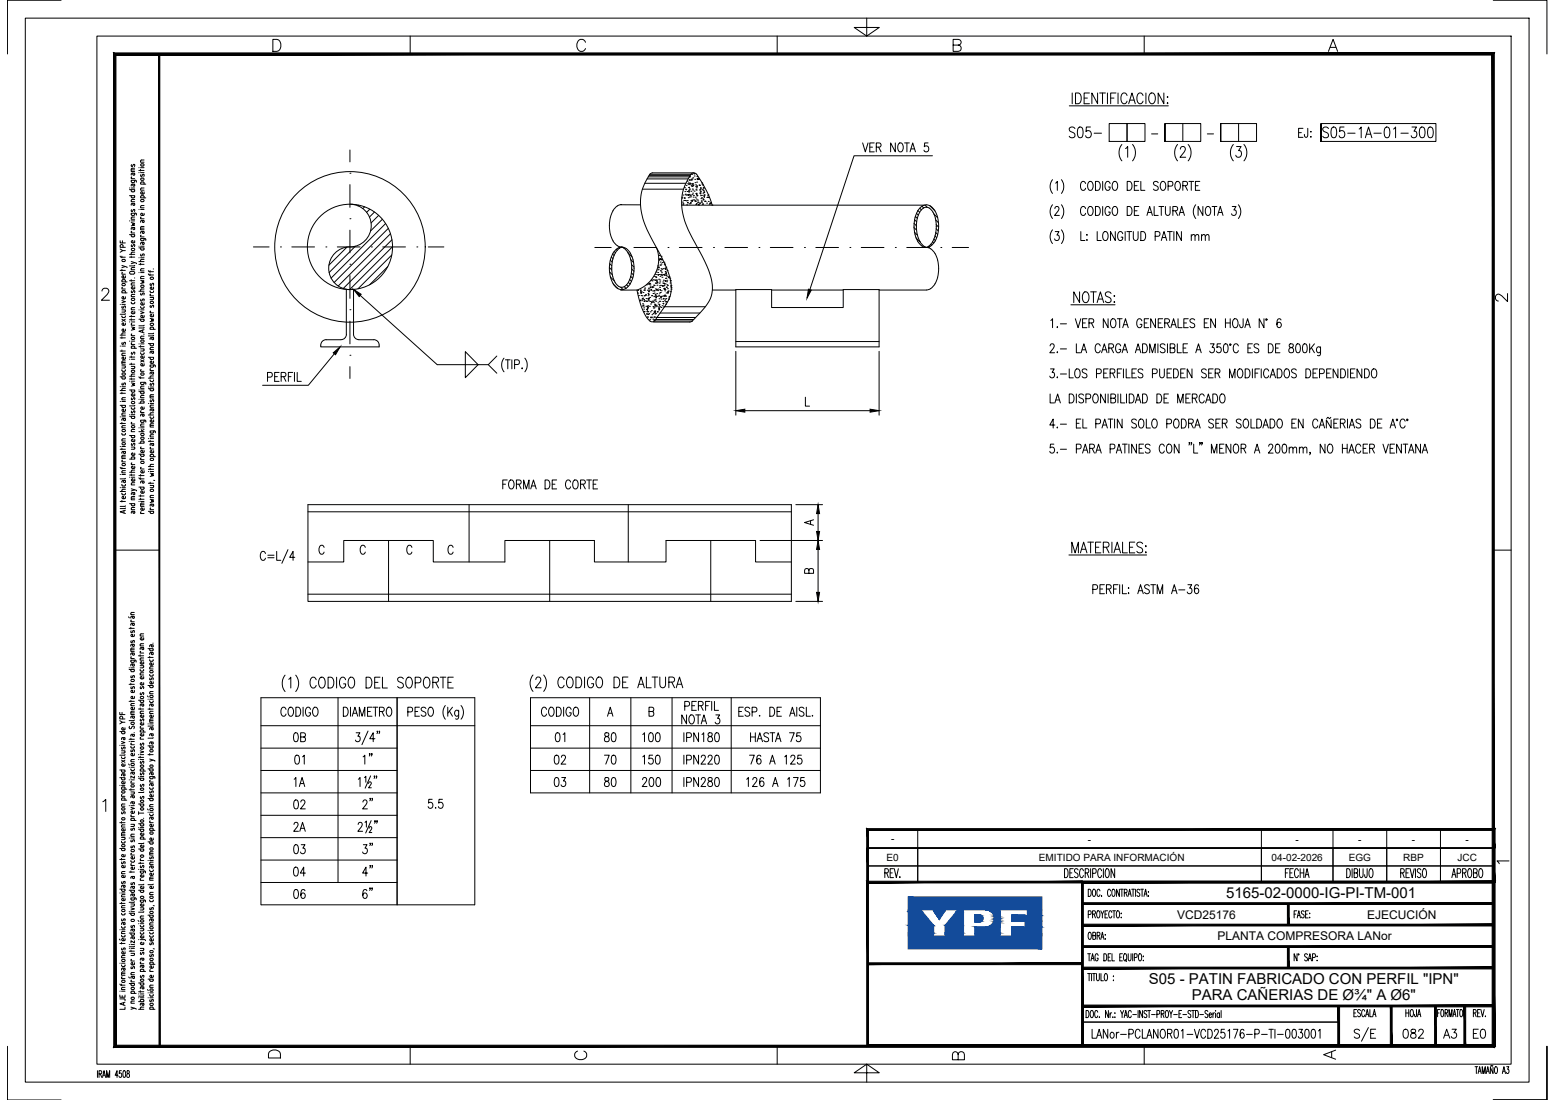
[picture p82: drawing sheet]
<svg xmlns="http://www.w3.org/2000/svg" width="420mm" height="297mm" viewBox="0 0 420 297" stroke-linecap="round" stroke-linejoin="round" font-family="sans-serif">
<defs><g id="words">
<g font-size="4.1">
<text x="331.3" y="242.6">5165-02-0000-IG-PI-TM-001</text>
<text x="310.4" y="265.8">S05 - PATIN FABRICADO CON PERFIL &quot;IPN&quot;</text>
<text x="322" y="270.2">PARA CAÑERIAS DE Ø¾&quot; A Ø6&quot;</text>
</g>
<g font-size="3.2">
<text x="318" y="248.1">VCD25176</text>
<text x="369.4" y="248.1">EJECUCIÓN</text>
<text x="329" y="253.9">PLANTA COMPRESORA LANor</text>
</g>
<g font-size="2.7">
<text x="240.7" y="227.5">-</text>
<text x="293.9" y="227.5">-</text>
<text x="350.1" y="227.5">-</text>
<text x="367" y="227.5">-</text>
<text x="381.5" y="227.5">-</text>
<text x="396" y="227.5">-</text>
<text x="239.5" y="232.4">E0</text>
<text x="280.7" y="232.4">EMITIDO PARA INFORMACIÓN</text>
<text x="343.6" y="232.4">04-02-2026</text>
<text x="364.4" y="232.4">EGG</text>
<text x="379.2" y="232.4">RBP</text>
<text x="393.8" y="232.4">JCC</text>
</g>
</g></defs>
<!-- layer: PI-Caneria-Existente -->
<g fill="none" stroke="#000" stroke-width=".27">
<path d="M94.6 55.1a5.8 5.8 0 0 1 5.7 5.8 5.8 5.8 0 0 1-5.7 5.8 5.8 5.8 0 0 0-5.8 5.7 5.8 5.8 0 0 0 5.8 5.8M95.1 55.2h.1M96.9 55.4l-.2 .2M98.5 55.9l-.5 .4M99.9 56.5l-.8 .8M101.2 57.3l-1.4 1.3M102.3 58.2l-2 2M103.3 59.2l-3.2 3.2M164.9 58.7a7.6 7.6 0 0 0 1.9 7.7l1.2 .3M165.6 56.9l-.7 1.8M167.7 55.3h5.4M168 55.2a2.84 2.84 0 0 0-2.4 1.7"/>
<path d="M173.6 51.1h11.1M174.2 49.5h11.1M174.8 48.3h11.1M175.2 47.8h11.1M175.4 47.4h11.1M175.5 47.1a14.1 14.1 0 0 0-.7 14.9l1.8 3.5a32 32 0 0 1 4.7 10.8 8.3 8.3 0 0 1-2 7l-2.4 3.4a1.32 1.32 0 0 1-2-.7 19 19 0 0 1-2.8-7.7M175.6 47.1h11.1M184.2 55.4h65.5M184.3 53.5h.1M184.3 53.3h.1M184.4 54.6h.1M184.5 55.3h.1"/>
<path d="M184.5 52.7h.1M184.5 54.9h.1M184.7 54.1h.1M184.9 50.7h.1M185 53.4v.2zM185 51.7h.1M185.1 54.1h.1M185.1 52.4h.1M185.1 52.6h.1M185.2 51.1h.1M185.3 51.2h.1M185.4 54.2h.1"/>
<path d="M185.4 50.1h.1M185.5 52.7h.1M185.5 55.3h.1M185.7 51.7h.1M185.7 54.2h.1M185.7 48.9h.1M185.7 54.7h.2v.1zM185.8 49.6h.1M185.9 52.6h.2v.2zM185.9 53.4h.1M186 49.4h.1M186 51.4h.1"/>
<path d="M186.1 49.8h.1M186.1 51.7l.1 .2zM186.1 52.5h-.2l.2 .3M186.1 52.5v.3M186.2 52.5h.1M186.2 51.3h.1M186.2 55h.1M186.3 53.2h.1M186.3 50.6v.1l-.2-.1h.2M186.3 51h.1M186.3 48.6l.2-.1-.1 .2zM186.3 47.6l.2 .1-.1 .1z"/>
<path d="M186.4 49.5h.2v.2zM186.4 52.7h.1M186.5 55h.1M186.5 54.7h.1M186.6 52.7h.1M186.6 53.2h.1M186.6 54.2h.1M186.7 48.6h.1M186.7 51.7h.1M186.7 50.1h.1M186.8 48.4h.1M186.8 48.6h.1"/>
<path d="M186.8 49.6h.1M186.9 47.1h.1M186.9 54.4h.1M186.9 50.4h.1M186.9 54.1h.1M187 49.9h.1M187 52.6h.1M187 48.3h.1M187 54.1l.2 .1-.1 .1zM187 51h.1M187.1 49.5h.1M187.1 52.2h.1"/>
<path d="M187.2 51.3h.1M187.2 48h.1M187.2 50l.1 .2zM187.3 53.2h.1M187.3 50h.1M187.4 52.8h.1M187.4 53.9h.1M187.5 46.7h-11.1l-.9 .4M187.5 46.8h.1M187.5 47h.1M187.6 47.5h.1M187.6 51.6h.1"/>
<path d="M187.6 54.2h.1M187.7 48.4h.1M187.8 49.3h.1M187.9 53.3h.1M187.9 54.3h.2l-.1 .1zM187.9 49.9h.1M187.9 50.4h.1M188 55.2h.1M188 51.1h.1M188 53.7h.1M188.1 52.2l.1 .2zM188.1 51.3h.1"/>
<path d="M188.1 52.2h.1M188.1 54.9h.1M188.2 52.4l.1 .1-.1 .1zM188.2 50.7h.1M188.2 49.2h.1M188.2 50.2l.2 .2zM188.3 52.9h.1M188.3 47.7h.1M188.3 52.8h.1M188.4 48.3l.1 .2zM188.4 54h.1M188.4 48.2l.2-.1v.2z"/>
<path d="M188.5 54.7h.1M188.5 54.3h.1M188.6 55.2l.3-.1v.3zM188.7 48.5h.1M188.7 48.3h.1M188.7 48.4h.1M188.9 49.9h.1M188.9 50.1h.1M189 50.1h.1M189.1 51.4h.1M189.1 51.1h.1M189.1 54.8h.2l-.2 .2z"/>
<path d="M189.1 52.2l.3-.1-.1 .3zM189.1 51.9h.1M189.3 51.7h.1M189.3 52.8h.1M189.3 50.7l.2 .1-.1 .1zM189.4 53.6h.1M189.5 54.3h.1M189.5 54.7h.1M189.5 52.8h.1M189.5 53.4h.1M189.6 49.4h.1M189.6 51.3h.1"/>
<path d="M189.7 49.7h.1M189.8 55.2h.1M189.8 50h.1M189.8 55h.1M189.9 53.7h.1M189.9 51.1h.1M189.9 52.2h.1M190 50.7h.1M190 51.4h.1M190 53.9h.2v.1zM190 50.8h.1M190.2 52.7h.1"/>
<path d="M190.2 51.9h.1M190.2 51.9l.2-.1v.2zM190.2 52.9h.1M190.2 53.1h.2l-.1 .2zM190.3 52.6h.1M190.4 54.3h.1M190.5 54.4h.1M190.9 54.8h.1M191 53.3h.1M191.2 52.9h.1M191.3 52.6h.1M191.4 54.4h.1"/>
<path d="M191.4 53.3h.1M191.6 55.1h.1M191.7 54.9h.1M191.9 54.8h.3l-.1 .2zM192.4 55.4h.1M192.4 55.4a27 27 0 0 0-4.5-8.6h-.9a13.3 13.3 0 0 0-1.6 14l2.3 4.7a35.6 35.6 0 0 1 4.6 10.2 8.3 8.3 0 0 1-2.6 8.2l-2.7 2.8M247.9 58.9a8.2 8.2 0 0 0 1.6 7.5l.3 .2M247.9 58.9a3 3 0 0 1 2.7-2.9 5.3 5.3 0 0 1 2.4 5.2l-.4 2.7a4.8 4.8 0 0 1-1.8 2.7M247.9 57a2.49 2.49 0 0 1 2.4-1.7 2.49 2.49 0 0 1 2.4 1.7 8.3 8.3 0 0 1-1 9.2l-.8 .5-.6 .1M248 57a8.9 8.9 0 0 0 0 8.1M93.7 66.7l-4.8 4.9M96 66.5l-7.1 7.1"/>
<path d="M104.2 60.4l-14.7 14.7M104.8 72l-4.9 4.9M104.9 61.7l-14.6 14.6M105.5 63.1l-14.1 14.1M105.9 68.9l-9.2 9.1M105.9 64.8l-13.1 13.1M106.1 66.6l-11.6 11.6M166.8 77.8a2 2 0 0 0 2.4 0M167.9 66.7a6.7 6.7 0 0 0-2.5 7.1 4.4 4.4 0 0 0 2.3 3.8 2.15 2.15 0 0 0 2.1-1.4M168 66.7a4.4 4.4 0 0 1 3.2 4.4 7.3 7.3 0 0 1-2 6.8M168 66.7a4.4 4.4 0 0 0-3.2 4.4 7.3 7.3 0 0 0 2 6.8M168.1 66.7a6.7 6.7 0 0 1 2.5 7.1l-.8 2.4"/>
<path d="M172.3 78.4h.1M172.3 79.1h.1M172.5 79.8h.1M173 78.3h.1M173.1 78.5l.1 .1-.1 .1zM173.1 79h.2v.2zM173.1 79.1h.1M173.2 79.8h.1M173.3 78.8h.1M173.4 79.9h.1M173.7 79h.1M173.9 78.3h.1"/>
<path d="M174.1 79.9h.1M174.1 78.4h.1M174.1 79.8h.1M174.1 78h.1M174.2 77.8h.1M174.4 79.6h.1M174.4 79.7h.1M174.7 76.9h.1M174.9 78.4h.1M175.1 76.7h.1M175.1 79.8h.1M175.1 79.2h.2l-.1 .2z"/>
<path d="M175.2 77.8h.1M175.2 79.6h.1M175.2 78.6h.2v.2zM175.3 78h.1M175.3 78.5h.1M175.3 76.5h.1M175.4 76.6l.2 .2zM175.6 76.5h.1M175.6 76.9h.1M175.7 77.5h.2v.2zM175.8 78.4h.1M175.8 78.2h.1"/>
<path d="M175.9 75.7h.1M176 79.9h.1M176.1 79.8h.1M176.2 75.8h.1M176.2 77.5h.1M176.3 77.5h.1v.2zM176.3 78.6h.1M176.4 75.6h.1M176.4 79.3h.1M176.4 77.5h.1M176.6 77h.1M176.7 78.6h.1"/>
<path d="M176.7 79.1h.1M176.8 78.4h.1M176.8 77.1h.1M176.8 74.6h.1M176.8 75.6h.1M177 79.9h.1M177 75.7h.1M177 79.5h.1M177.1 76.4h.1M177.1 78h.1M177.1 74.1h.1M177.1 76.5h.1"/>
<path d="M177.2 74.7h.1M177.2 79.9l.1 .2zM177.2 75h.1M177.3 73.5h.1M177.3 78.2h.1M177.3 75.6h.1M177.4 66.8a8.8 8.8 0 0 1-5.2 11.5h-4.5M177.4 78.3l.2-.1-.1 .2zM177.4 75.8h.2l-.1 .2zM177.4 79.3h.1M177.4 76.4h.1M177.5 77h.1"/>
<path d="M177.6 76.2h.1v.2zM177.6 72.9h.1M177.7 78.5h.1M177.7 73.6h.1M177.7 78.1h.1M177.7 74.2l.2 .1zM177.8 71.8h.1M177.9 72.7h.1M177.9 72.1h.2v.2zM177.9 80h.1M177.9 75.4h.1M178 69.9h.1"/>
<path d="M178 79.7h.1M178.1 74.1h.1M178.1 76.5h.1M178.1 70.1l.1 .2zM178.1 69h.1M178.1 79.1h.1M178.2 77.2h.1M178.2 77.6h.1M178.3 75.6h.1M178.3 70.1h.1M178.3 76.1h.1M178.3 71.6h.1"/>
<path d="M178.3 74.6h.1M178.3 78.2l.1 .2zM178.4 70.8h.1M178.4 73.1h.1M178.4 69.8h.1M178.4 79h.1M178.5 77.1h.1M178.5 71.6h.1M178.5 70.1h.1M178.6 74.1l.1 .1-.1 .1zM178.6 73.2h.1M178.6 72.6h.1"/>
<path d="M178.6 71.3h.1M178.6 69.2h.1M178.6 78.5h.1M178.7 73.6h.1M178.8 70l.2 .1-.1 .1zM178.8 72.7h.1M178.8 74.3h.1M178.9 74.9h.1M178.9 80h.1M178.9 77.1h.3l-.1 .3zM178.9 70.9h.1M179 74.2h.1"/>
<path d="M179.1 76.1h.1M179.1 76.5h.1M179.2 72.5h.1M179.2 75.7h.1M179.2 77.2h.1M179.3 77.9h.1M179.3 79.9l.2 .1zM179.4 74.1h.2v.2zM179.4 70.8h.1M179.4 77.1h.1M179.4 78.2h.1M179.5 71.5h.1"/>
<path d="M179.5 74.2h.1M179.5 76.5l.1 .2zM179.5 77.9l.2 .1zM179.5 79.7h.1M179.6 71.3h.1M179.6 78.5h.1M179.6 79.7h.1M179.7 78.2h.1M179.7 75.8h.2v.2zM179.7 79.8h.1M179.7 72.4l.2 .1-.1 .1zM179.7 73.3h.1"/>
<path d="M179.7 76.7h.1M179.7 72.8h.1M179.8 75.8h.1M179.8 75.2h.1M179.9 74.4h.1M179.9 73.6h.1M179.9 73.8h.1v.1zM179.9 72.1h.1M180 74.2h.1M180 75.1h.1M180 79.1h.1M180 77.6h.1"/>
<path d="M180 77.5h.1M180.1 76.1h.1M180.2 75.7h.1M180.2 74.6h.1M180.2 76.9h.1M180.2 73.1h.1M180.3 77.1h.1M180.3 78h.1M180.3 79.1h.1M180.4 78.9h.2l-.1 .2zM180.4 78.7h.1M180.6 78.6h.1"/>
<path d="M180.6 74.8l.1 .2zM180.8 74.8h.1M181 75.1h.1M181 76.4h.1M181.1 75.8h.1M181.1 75.7h.1M181.1 78.8h.1M181.2 77.2h.1M181.3 77.2h.1M181.3 77.6h.1M181.3 78.1h.1M192.5 78.3h6.3"/>
<path d="M208.5 78.3h19.3M237.5 78.3h12.8M247.9 65.1a3 3 0 0 0 2.4 1.7M249.8 66.6l.4 .2M250.3 66.8l1.2 .4M250.8 66.6l-.5 .2M251.5 67.2a7.6 7.6 0 0 1 1.8 8 3.8 3.8 0 0 1-3 3.1M172.9 81.1l.2 .1zM173.4 81.2h.1M173.4 80.8h.1M173.5 80.6h.1M173.6 82.7h.1"/>
<path d="M173.6 82h.1M173.7 80.5h.1M173.7 82.5h.1M173.8 82.4h.1M173.9 83.5h.1M173.9 82.9h.1M174 81.4h.1M174 84.1h.1M174 80.9h.2l-.1 .2zM174 84.2h.1M174.3 81.2h.1M174.5 82.7h.1"/>
<path d="M174.6 80.6h.1M174.6 81.4h.1M174.7 81.4h.1M174.7 84.8l.2-.1v.2zM174.7 83.6l.3-.1-.1 .3zM174.7 84.2h.1M174.9 83.1h.1M174.9 82.7h.2l-.1 .2zM174.9 83.3l.1 .2zM174.9 85.6h.1M175 84.1h.1M175 83h.1"/>
<path d="M175 84.2h.1M175 82.6h.1M175.1 80.7h.1v.1zM175.1 84.9h.1M175.1 81.1h.1M175.2 80.5h.3l-.1 .3zM175.3 81.3h.1M175.3 84.7h.1M175.5 82.7h.1M175.5 80.3h.1M175.6 86.3h.1M175.7 84.2h.1"/>
<path d="M175.7 81.4h.1M175.8 82.1h.1M175.8 85.6l.2 .1-.1 .1zM175.9 85.6h.1M176 83.9h.1M176 81.6l.1 .2zM176.1 85h.1M176.2 81.3h.1M176.2 85.7h.1M176.4 86.2h.1M176.4 81.5h.1M176.4 82.8h.1"/>
<path d="M176.4 84.7h.1M176.5 83.1h.1M176.6 81.6h.1M176.6 84.3h.1M176.6 80.1h.1M176.7 81.1h.1M176.7 86.4h.1v.1zM176.7 83.1h.1M176.8 85.6h.1M176.8 85.7h.1M176.8 82.1h.1M176.8 84.1h.1"/>
<path d="M176.8 84.4l.2 .1zM176.9 86.7h10.2l-.7 .3h-9.8M176.9 82.9h.1M176.9 82.5h.1M177 81h.1M177 84.8h.1M177 84h.1l-.1 .1zM177 80.8h.1M177 82.3h.2v.2zM177.1 84.6h.1M177.1 86.3h10.4M177.2 81.4h.1"/>
<path d="M177.2 80.3l.2-.1v.2zM177.3 85.7h.1M177.3 82.5h.1M177.4 82.8h.1M177.5 85.7h10.5M177.5 80h.1M177.6 84.3h.1M177.6 84.1h.1M177.8 81.8h.1M177.9 82.9h.1M177.9 83.7h.1M177.9 83.2h.3v.2z"/>
<path d="M178 83.6h.1M178 82.2h.1M178.1 80.7h.1M178.1 81.4h.1M178.1 82.3h.2l-.1 .2zM178.3 82.8h.1M178.3 81.4h.1M178.4 84.5h10.7M178.4 80.2l.3-.1-.1 .3zM178.6 80h.1M178.6 83h.1M178.6 80.8h.1"/>
<path d="M178.9 82.6h.1M179 81.4h.1M179.2 81.9h.1v.2zM179.3 82.9h.1M179.3 80.6h.1l-.1 .2zM179.5 82.7h.1M179.5 81.2h.1M179.6 82.8h11M179.7 80.8h.1M179.8 81.5h.1M179.8 80h.1M179.9 82.1h.1"/>
<path d="M179.9 80.6h.1M180 81.5h.1M180.6 80.8h.1M180.7 80.5h.1M180.8 80.1h.1"/>
<circle cx="94.5" cy="66.7" r="11.5"/>
<circle cx="94.6" cy="66.7" r="20.3"/>
</g>
<!-- layer: GE-Hatch -->
<g fill="none" stroke="#000" stroke-width=".27">
<path d="M247.1 59.3l.5 .6M247.3 58.4l.5 .5M247.6 57.6l.5 .5M248 56.8l.5 .5M248.5 56.2l.5 .5M249.1 55.7l.5 .4M249.9 55.4l.6 .6M251.3 55.6l1.2 1.2M252.3 57.7l1 1.1M252.8 59.4l.8 .7M164.7 72.2l.6 .7M164.7 73.4l.7 .8"/>
<path d="M164.7 71.2l.6 .6M164.9 70.3l.5 .5M164.9 74.8l1.1 1M165.2 69.4l.4 .4M165.5 68.6l.4 .4M165.7 76.7l1.3 1.3M166 67.9l.3 .3M166.5 67.3l.3 .3M167.2 66.9l.2 .2M167.7 77.6l.6 .6M168.2 66.7l.1 .1M168.7 77.4l.4 .5"/>
<path d="M169.3 76.9l.4 .5M169.7 68.2l1.1 1.1M169.8 76.2l.4 .5M170.1 75.5l.5 .5M170.4 74.6l.5 .5M170.4 70.1l.8 .8M170.6 73.7l.6 .5M170.6 71.4l.7 .7M170.7 72.6l.6 .6M246.9 61.4l.7 .7M247 60.3l.6 .6M247.1 62.7l.7 .7"/>
<path d="M247.5 64.2l1.1 1.1M250 66.7l.1 .1M250.9 66.5l.1 .2M251.5 66l.2 .2M251.9 65.3l.4 .3M252.3 64.5l.4 .4M252.6 63.7l.5 .5M252.8 62.8l.5 .5M252.9 61.8l.6 .5M252.9 60.6l.7 .7"/>
</g>
<!-- layer: GE-Ejes -->
<g fill="none" stroke="#000" stroke-width=".27">
<path d="M94.6 46.8h.1M94.6 59.1h.1M94.6 40.5v3.2M94.6 49.9v6.1M68.5 66.7h4.2M75.8 66.7h.1M78.8 66.7h6.2M88.1 66.7h.1M91.1 66.7h6.2M94.6 71.4h.1M94.6 62.2v6.1M94.6 74.4v6.2"/>
<path d="M100.4 66.7h.1M103.4 66.7h6.2M112.6 66.7h.1M115.7 66.7h4.2M160.7 66.8h4.4M168.2 66.8h.1M171.3 66.8h6.1M180.5 66.8h.1M183.6 66.8h6.1M192.8 66.8h.1M195.9 66.8h6.1M205.1 66.8h.1"/>
<path d="M208.1 66.8h6.2M217.4 66.8h.1M220.4 66.8h6.2M229.6 66.8h.1M232.7 66.8h6.1M241.9 66.8h.1M245 66.8h6.1M254.2 66.8h.1M257.3 66.8h4.4M94.6 83.6h.1M94.6 95.9h.1M94.6 86.7v6.2"/>
<path d="M94.6 99v3.2"/>
</g>
<!-- layer: GE-Cotas -->
<g fill="none" stroke="#000" stroke-width=".27">
<path d="M233.1 38.6l.7 2.4 .7-2.4M235 39.7h.8M236.2 38.6h-1.2v2.4h1.2M236.8 39.7l1.1-.1 .2-.3-.2-.6-1.1-.1v2.4M237.4 39.7l.7 1.3M241.9 38.6v2.4l-1.3-2.4v2.4M242.9 38.7l.2-.1a1.32 1.32 0 0 1 1 1 1.32 1.32 0 0 1-.4 1.3l-.2 .1a1.32 1.32 0 0 1-1-1 1.32 1.32 0 0 1 .4-1.3zM244.4 38.6h1.3M245 38.6v2.4M250.8 38.6h-.9l-.2 1a.74 .74 0 0 1 1.1 .1 .74 .74 0 0 1 0 1 .74 .74 0 0 1-1.1 .1v-.3M245.9 41l.7-2.4 .8 2.4M246.2 40.2h.9"/>
<path d="M251.9 42.1h-21.1l-12 36.1M97.3 79.8l20.8 18.7h13.8M90.3 95.5l-7 8.5h-12.3M125.7 95l3.5 3.5-3.5 3.5zM134.2 96.1l-2.3 2.4 2.3 2.3M136.2 96.7a2.95 2.95 0 0 0 0 3.7M136.6 97.2h1.2M137.2 97.2v2.4M138.3 97.2v2.4M139 98.4l1.1-.1 .2-.3v-.6l-.4-.2h-.9v2.4M141.1 99.4v.2zM141.8 96.7a2.95 2.95 0 0 1 0 3.7"/>
<path d="M198.8 94.9v17.2M237.5 94.9v17.2M72.3 101.8h.8a.66 .66 0 0 0 .5-.6 .66 .66 0 0 0-.5-.6h-.8v2.4M74.2 101.7h.8M75.4 100.6h-1.2v2.4h1.2M76 101.7l1.1-.1 .2-.3-.2-.6-1.1-.1v2.4M76.6 101.7l.7 1.3M77.9 101.7h.7M79.1 100.6h-1.2v2.4M79.6 100.6v2.4M80.3 100.6v2.4h1.1M201.3 110.9h33.8"/>
<path d="M217.6 107.3v2.4h1.1M215 136.3h7.2M221 138.7v4.8M205.4 146h16.8M218.6 154l.4-.5 .6 .1 .2 .4v.8h-2.4l.1-1.1 .4-.2 .5 .2 .2 1.1M219 140.6v1M219.8 140.4l-2.4 .7 2.4 .7M221 148.4v11.6M215 162.4h7.2"/>
</g>
<path d="M218.4 78.1l.8 .2-1.1 2.2zM90 95.3l1.9-1.6-1.2 2.1zM95.5 78.2l2.1 1.3-.6 .6zM198.8 110.9l2.5-.4v.8zM235.1 110.5l2.4 .4-2.4 .4zM221 136.3l.4 2.4h-.8zM220.6 143.5h.8l-.4 2.5zM221 146l.4 2.4h-.8zM220.6 160h.8l-.4 2.4z" fill="#000" stroke="#000" stroke-width=".27"/>
<!-- layer: GE-Textos-02 -->
<g fill="none" stroke="#000" stroke-width=".27">
<path d="M290.4 34.7a.77 .77 0 0 0-.9-.4 .77 .77 0 0 0-.5 1l.3 .2a1.23 1.23 0 0 1 1.1 .9v.4a.91 .91 0 0 1-1.5 0M291.4 34.4l.6-.1a1.41 1.41 0 0 1 .7 1.7l-.4 1.1-.5 .1a1.4 1.4 0 0 1-.7-1.7zM294.6 34.3h-1.1l-.1 1.2a.89 .89 0 0 1 1.2 .1 .89 .89 0 0 1 0 1.2 .89 .89 0 0 1-1.2 .1l-.1-.3M295.6 36h2M303.1 39a3.5 3.5 0 0 0 0 4.4M306 39a3.5 3.5 0 0 1 0 4.4M318.2 39a3.5 3.5 0 0 0 0 4.4M321 39a3.5 3.5 0 0 1 0 4.4M333.2 39a3.5 3.5 0 0 0 0 4.4M334.1 39.6h1.2l-.6 1.1a.86 .86 0 0 1 .7 1.3 .86 .86 0 0 1-1.5-.1M336.1 39a3.5 3.5 0 0 1 0 4.4M350.9 35.8h.7"/>
<path d="M352.1 34.7h-1.2v2.4h1.2M353.4 34.7l-.1 2.2-.5 .2-.3-.2-.1-.6M354.1 37h.2zM354.2 35.5v.2zM358.9 34.7a.81 .81 0 0 0-.8-.4 .81 .81 0 0 0-.7 .7l.2 .4 1.1 .6a.72 .72 0 0 1-.3 1.2l-.8-.1-.2-.3M360 34.4l.5-.1a2.16 2.16 0 0 1 .3 2.8l-.5 .1a1.4 1.4 0 0 1-.7-1.7zM363.2 34.3h-1.1l-.2 1.2a.88 .88 0 0 1 1.2 .1 .88 .88 0 0 1 0 1.2 .88 .88 0 0 1-1.2 .1l-.1-.3M364.2 36h1.9M367.2 34.8l.6-.5v2.9M368.9 37.2l.9-2.9 .9 2.9M369.2 36.2h1.2M371.2 36h2"/>
<path d="M374.3 34.4l.6-.1a2.16 2.16 0 0 1 .3 2.8l-.6 .1a1.4 1.4 0 0 1-.6-1.7zM376.5 34.8l.6-.5v2.9M378.5 36h2M381.5 34.3h1.2l-.6 1.1a.85 .85 0 0 1 .7 1.3 .85 .85 0 0 1-1.5-.1M383.8 34.4l.6-.1a1.41 1.41 0 0 1 .6 1.7l-.3 1.1-.5 .1a1.4 1.4 0 0 1-.7-1.7zM386 34.4l.6-.1a1.38 1.38 0 0 1 .7 1.7l-.4 1.1-.5 .1a1.4 1.4 0 0 1-.7-1.7zM284.4 48.5a2.91 2.91 0 0 0 0 3.7M284.4 55.3a2.91 2.91 0 0 0 0 3.7M285 56.3l.4-.5h.4l.3 .4-.2 .8-1 1.2h1.3M285.2 49.5l.5-.5v2.4M286.8 48.5a2.99 2.99 0 0 1 0 3.7M286.8 55.3a2.99 2.99 0 0 1 0 3.7"/>
<path d="M293.3 49.6a.71 .71 0 0 0-.9-.6 .71 .71 0 0 0-.4 .9v.6a.71 .71 0 0 0 .5 .9 .71 .71 0 0 0 .8-.6M293.3 56.3a.71 .71 0 0 0-.9-.5 .71 .71 0 0 0-.4 .9v.6a.71 .71 0 0 0 .5 .9 .71 .71 0 0 0 .8-.6M294.2 49.1l.2-.1a1.32 1.32 0 0 1 1 1 1.32 1.32 0 0 1-.4 1.3l-.2 .1a1.3 1.3 0 0 1-1-1 1.3 1.3 0 0 1 .4-1.3zM294.2 55.9l.2-.1a1.32 1.32 0 0 1 1 .9 1.32 1.32 0 0 1-.4 1.4l-.2 .1a1.3 1.3 0 0 1-1-1 1.3 1.3 0 0 1 .4-1.3zM296 49a1.3 1.3 0 0 1 1.3 .8 1.3 1.3 0 0 1-.4 1.5l-.9 .1zM296 55.8a1.3 1.3 0 0 1 1.3 .8 1.3 1.3 0 0 1-.4 1.5l-.9 .1zM297.9 49v2.4M297.9 55.8v2.4M300 49.6a.65 .65 0 0 0-1.1-.5 1.6 1.6 0 0 0 .2 2.3 .71 .71 0 0 0 .9-.9h-.5M300 56.3a.65 .65 0 0 0-1.1-.4 1.6 1.6 0 0 0 .2 2.3 .71 .71 0 0 0 .9-.9h-.5M300.9 49.1l.2-.1a1.32 1.32 0 0 1 1 1 1.32 1.32 0 0 1-.5 1.3l-.2 .1a1.3 1.3 0 0 1-1-1 1.3 1.3 0 0 1 .5-1.3zM300.9 55.9l.2-.1a1.32 1.32 0 0 1 1 .9 1.32 1.32 0 0 1-.5 1.4l-.2 .1a1.3 1.3 0 0 1-1-1 1.3 1.3 0 0 1 .5-1.3z"/>
<path d="M304.1 40.1l.6-.5v2.9M304.6 49a1.3 1.3 0 0 1 1.3 .8 1.3 1.3 0 0 1-.4 1.5l-.9 .1zM304.6 55.8a1.3 1.3 0 0 1 1.3 .8 1.3 1.3 0 0 1-.4 1.5l-.9 .1zM306.5 50.2h.7M306.5 56.9h.7M307.7 49h-1.2v2.4h1.2M307.7 55.8h-1.2v2.4h1.2M308.3 49v2.4h1.1M309.9 58.2l.7-2.4 .8 2.4M310.2 57.4h.9M311.8 55.8v2.4h1.1M312.9 49.3a.63 .63 0 0 0-.8-.3 .63 .63 0 0 0-.3 .8l1 .6 .1 .7a.76 .76 0 0 1-1.2 0"/>
<path d="M313.1 55.8h1.3M313.8 55.8v2.4M313.9 49.1l.1-.1a1.3 1.3 0 0 1 1.1 1 1.3 1.3 0 0 1-.5 1.3l-.2 .1a1.3 1.3 0 0 1-1-1 1.3 1.3 0 0 1 .5-1.3zM314.9 55.8v1.7a.64 .64 0 0 0 .6 .7 .64 .64 0 0 0 .7-.7v-1.7M315.6 50.3h.9a.67 .67 0 0 0 .4-.7 .67 .67 0 0 0-.4-.6h-.9v2.4M316.9 56.9l1.1-.1 .2-.3-.2-.6-1.1-.1v2.4M317.6 56.9l.6 1.3M317.8 49.1l.2-.1a1.32 1.32 0 0 1 1 1 1.32 1.32 0 0 1-.4 1.3l-.2 .1a1.3 1.3 0 0 1-1-1 1.3 1.3 0 0 1 .4-1.3zM318.6 58.2l.7-2.4 .7 2.4M318.9 57.4h.9M318.9 40.3l.1-.5 .4-.2h.4l.4 .2a1.06 1.06 0 0 1-.3 1.3l-1.1 1.4h1.6M319.6 50.2l1.1-.2 .2-.3-.2-.6-1.1-.1v2.4"/>
<path d="M320.2 50.2l.7 1.2M321.2 49h1.3M321.9 49v2.4M323 50.2h.7M323.1 55.3a2.91 2.91 0 0 0 0 3.7M324.2 49h-1.2v2.4h1.2M325 55.8v2.4l-1.3-2.4v2.4M326 55.9l.2-.1a1.32 1.32 0 0 1 1 .9 1.32 1.32 0 0 1-.4 1.4l-.2 .1a1.3 1.3 0 0 1-1-1 1.3 1.3 0 0 1 .4-1.3zM327.5 55.8h1.3M328.1 55.8v2.4M329 58.2l.7-2.4 .8 2.4M329.3 57.4h.9"/>
<path d="M333 55.8h1l-.6 .9a.71 .71 0 0 1 .6 1.1 .71 .71 0 0 1-1.2-.1M334.6 55.3a2.91 2.91 0 0 1 0 3.7M284.4 62.1a2.89 2.89 0 0 0 0 3.7M285.1 62.5h1l-.5 1a.71 .71 0 0 1 .6 1 .71 .71 0 0 1-1.3 0M286.8 62.1a2.96 2.96 0 0 1 0 3.7M292 62.5v2.4h1.1M293.7 63.3v.3zM293.7 64.7v.2zM296.5 62.5v2.4h1.1M298.3 62.7l.2-.2a1.32 1.32 0 0 1 1 1 1.32 1.32 0 0 1-.5 1.3l-.1 .1a1.3 1.3 0 0 1-1-.9 1.3 1.3 0 0 1 .4-1.3zM301.3 62.5v2.4l-1.2-2.4v2.4M303.4 63.1a.65 .65 0 0 0-1.1-.4 1.6 1.6 0 0 0 .2 2.2 .71 .71 0 0 0 .9-.9h-.5"/>
<path d="M304 62.5v2.4M304.5 62.5h1.3M305.1 62.5v2.4M306.2 62.5v1.8a.65 .65 0 0 0 .7 .7 .65 .65 0 0 0 .6-.7v-1.8M308.3 62.5a1.3 1.3 0 0 1 1.3 .8 1.3 1.3 0 0 1-.4 1.5l-.9 .1zM312.1 63.8h.8a.66 .66 0 0 0 .5-.6 .66 .66 0 0 0-.5-.7h-.8v2.4M313.8 64.9l.7-2.4 .8 2.4M314 64.1h1M315.4 62.5h1.3M316.1 62.5v2.4M317.2 62.5v2.4M319.2 62.5v2.4l-1.3-2.4v2.4"/>
<path d="M321.9 63.8l.4-.5 .5 .2 .1 1.4M321.9 63.3v1.6M322.9 63.8l.5-.5 .4 .2 .1 1.4M324.7 63.8l.4-.5 .5 .2 .1 1.4M324.7 63.3v1.6M325.7 63.8l.4-.5 .5 .2 .1 1.4M283.7 93.4l.4-.6 .6 .1 .1 .4-.2 .8-.9 1.2h1.2M283.8 99.6h1l-.5 .9a.71 .71 0 0 1 .6 1.1 .71 .71 0 0 1-1.2 0M283.9 86.5l.5-.4v2.4M285.7 95v.3zM285.7 88.3v.2zM286.5 94.2h1.7"/>
<path d="M286.5 87.4h1.7M288.9 99.6v2.4h1.1M290.6 86.1l.7 2.4 .7-2.4M290.7 99.7l.2-.1a1.32 1.32 0 0 1 1 1 1.32 1.32 0 0 1-.4 1.3l-.2 .1a1.32 1.32 0 0 1-1-1 1.32 1.32 0 0 1 .4-1.3zM290.8 92.8v2.5h1.2M292.1 95.3l.8-2.5 .7 2.5M292.4 94.5h.9M292.5 87.2h.7M293.7 86.1h-1.2v2.4h1.2M293.7 100a.69 .69 0 0 0-.7-.4 .69 .69 0 0 0-.6 .6l.2 .3 .9 .5 .2 .7a.75 .75 0 0 1-1.3 0M294.2 87.2l1.2-.1 .1-.3-.1-.6-1.2-.1v2.4M294.9 87.2l.6 1.3"/>
<path d="M297.3 93.4a.71 .71 0 0 0-.9-.5 .71 .71 0 0 0-.5 .9v.5a.71 .71 0 0 0 .5 .9 .71 .71 0 0 0 .9-.5M297.6 95.3l.8-2.5 .7 2.5M297.9 94.5h1M299.4 86.1v2.4l-1.3-2.4v2.4M299.4 99.6h-1.2v2.4h1.2M299.6 94l1.1-.1 .2-.4-.2-.6-1.1-.1v2.5M300.2 94l.7 1.3M300.4 86.2l.2-.1a1.32 1.32 0 0 1 1 1 1.32 1.32 0 0 1-.4 1.3l-.2 .1a1.3 1.3 0 0 1-1-1 1.3 1.3 0 0 1 .4-1.3zM301.9 86.1h1.3M302.5 86.1v2.4M302.8 93.4a.71 .71 0 0 0-.9-.5 .71 .71 0 0 0-.5 .9v.5a.72 .72 0 0 0 .7 1 .72 .72 0 0 0 .7-1h-.5M303.1 99.6h-1.2v2.4"/>
<path d="M303.2 95.3l.7-2.5 .8 2.5M303.4 88.5l.7-2.4 .7 2.4M303.5 94.5h.9M303.6 99.6v2.4M303.6 87.7h1M304.3 99.6v2.4h1.1M306.8 95.3l.7-2.5 .8 2.5M307.1 99.6h-1.2v2.4h1.2M307.1 94.5h.9M308.5 86.6a.71 .71 0 0 0-.9-.5 .71 .71 0 0 0-.5 .9v.6a.72 .72 0 0 0 .7 .9 .72 .72 0 0 0 .7-.9h-.4M308.7 92.8a1.27 1.27 0 0 1 1.3 .7 1.27 1.27 0 0 1-.2 1.4l-.4 .4h-.7zM308.8 100a.64 .64 0 0 0-.8-.4 .64 .64 0 0 0-.4 .8l1 .6 .2 .7a.76 .76 0 0 1-1.3 0"/>
<path d="M309.2 87.2h.7M310.4 86.1h-1.2v2.4h1.2M310.6 95.3v-2.5l.8 2.5 .7-2.5v2.5M312.2 86.1v2.4l-1.3-2.4v2.4M312.9 92.8v2.5M312.9 87.2h.8M313.3 99.6v1.8a.64 .64 0 0 0 .7 .6 .64 .64 0 0 0 .6-.6v-1.8M314.2 86.1h-1.3v2.4h1.3M314.7 87.2l1.1-.1 .2-.3-.2-.6-1.1-.1v2.4M314.8 93.2a.64 .64 0 0 0-.8-.4 .64 .64 0 0 0-.4 .8l1 .6 .2 .7a.76 .76 0 0 1-1.3 0M315.3 87.2l.7 1.3M315.4 92.8v2.5"/>
<path d="M316.2 94l1.1-.1 .2-.4-.2-.6-1.1-.1v2.5h.8l.5-.5a.62 .62 0 0 0-.5-.8M316.4 88.5l.7-2.4 .7 2.4M316.5 99.6h-1.2v2.4h1.2M316.6 87.7h1M317.1 99.6a1.3 1.3 0 0 1 1.3 .8 1.3 1.3 0 0 1-.4 1.5l-.9 .1zM318.1 92.8v2.5h1.1M318.3 86.1v2.4h1.1M319.7 94h.7M319.9 87.2h.7M320.2 99.6h-1.2v2.4h1.2M320.9 92.8h-1.2v2.5h1.2M321.1 86.1h-1.2v2.4h1.2"/>
<path d="M322.1 99.6v2.4l-1.3-2.4v2.4M322.8 86.4a.65 .65 0 0 0-.8-.3 .65 .65 0 0 0-.4 .8l1 .5 .2 .7a.76 .76 0 0 1-1.3 0M323.1 95.3l.7-2.5 .8 2.5M323.4 94.5h.9M325.4 87.2h.7M325.9 100a.65 .65 0 0 0-.8-.4 .65 .65 0 0 0-.4 .8l1.1 .6 .1 .7a.76 .76 0 0 1-1.2 0M326.6 86.1h-1.2v2.4h1.2M327 92.8h1.1l-.6 1a.71 .71 0 0 1 .6 1.1 .71 .71 0 0 1-1.2-.1M327.8 99.6h-1.2v2.4h1.2M328.4 86.1v2.4l-1.3-2.4v2.4M329.8 92.8h-.9l-.1 1.1a.73 .73 0 0 1 1 .1 .73 .73 0 0 1 0 1 .73 .73 0 0 1-1 0l-.1-.2M330.8 92.9l.5-.1a1.58 1.58 0 0 1 0 2.5h-.2a1.8 1.8 0 0 1-.3-2.4z"/>
<path d="M331.1 87.2h1.3M331.1 86.1v2.4M332.3 92.9h.2v.3h-.2zM332.4 86.1v2.4M333.4 86.2l.2-.1a1.32 1.32 0 0 1 1 1 1.32 1.32 0 0 1-.5 1.3l-.1 .1a1.3 1.3 0 0 1-1-1 1.3 1.3 0 0 1 .4-1.3zM334.6 93.4a.71 .71 0 0 0-.9-.5 .71 .71 0 0 0-.5 .9v.5a.71 .71 0 0 0 .5 .9 .71 .71 0 0 0 .9-.5M334.7 99.7l.2-.1a1.32 1.32 0 0 1 1 1 1.32 1.32 0 0 1-.5 1.3l-.1 .1a1.31 1.31 0 0 1-1.1-.9 1.31 1.31 0 0 1 .5-1.4zM335.9 86.1l-.1 2.2-.3 .2-.3-.1-.2-.7M336.4 88.5l.7-2.4 .7 2.4M336.4 99.6a1.3 1.3 0 0 1 1.4 .8 1.3 1.3 0 0 1-.4 1.5l-1 .1zM336.6 87.7h.9M337.2 94h.7"/>
<path d="M338.4 92.8h-1.2v2.5h1.2M338.4 99.6v2.4M340.1 93.2a.64 .64 0 0 0-.8-.4 .64 .64 0 0 0-.4 .8l1.1 .6 .1 .7a.76 .76 0 0 1-1.3 0M340.3 99.6h-1.2v2.4M340.8 99.6v2.4M341.5 86.1v2.4l-1.3-2.4v2.4M342 86.1h.3v.4h-.3zM342.7 92.8a1.3 1.3 0 0 1 1.3 .8 1.3 1.3 0 0 1-.4 1.6l-.9 .1zM344.7 94h.7M345.1 99.6a1.3 1.3 0 0 1 1.3 .8 1.3 1.3 0 0 1-.4 1.5l-.9 .1zM345.8 92.8h-1.1v2.5h1.1M346.1 86.4l-.1-.2-.4-.1a1.8 1.8 0 0 0-.3 2.3 .68 .68 0 0 0 .9-.7 .68 .68 0 0 0-.9-.6l-.3 .6"/>
<path d="M347.3 99.7l.2-.1a1.31 1.31 0 0 1 1 1 1.31 1.31 0 0 1-.4 1.3l-.2 .1a1.32 1.32 0 0 1-1-1 1.32 1.32 0 0 1 .4-1.3zM348.4 92.9v.7a.97 .97 0 0 1 1 .5 .97 .97 0 0 1 0 1.1 .77 .77 0 0 1-1.2-.6 .77 .77 0 0 1 1-.8l.2-.2a.5 .5 0 0 0-.3-.8zM350.3 100a.65 .65 0 0 0-.9-.4 .65 .65 0 0 0-.3 .8l1 .6 .2 .7a.76 .76 0 0 1-1.3 0M350.4 92.9l.4-.1a1.58 1.58 0 0 1 0 2.5h-.2a1.8 1.8 0 0 1-.2-2.4zM352.2 92.9l.5-.1a1.58 1.58 0 0 1 0 2.5h-.2a1.38 1.38 0 0 1-.5-2zM352.8 99.6a1.29 1.29 0 0 1 1.4 .8 1.29 1.29 0 0 1-.4 1.5l-1 .1zM353.9 92.8v2.5M354.3 93.9l.9 1.4M355.2 92.8l-1.3 1.7M356 99.6h-1.2v2.4h1.2M356.8 93.6l-.1 2.2-.3 .3-.4-.1M356.8 94a.54 .54 0 0 0-.5-.4 .54 .54 0 0 0-.5 .4l-.1 .6a.64 .64 0 0 0 .7 .7l.4-.4"/>
<path d="M359.7 99.6h-1.2v2.4h1.2M361.5 99.6v2.4l-1.3-2.4v2.4M362.2 99.6a1.29 1.29 0 0 1 1.4 .8 1.29 1.29 0 0 1-.4 1.5l-1 .1zM364.2 99.6v2.4M366.1 99.6h-1.2v2.4h1.2M368 99.6v2.4l-1.3-2.4v2.4M368.7 99.6a1.27 1.27 0 0 1 1.2 .7 1.27 1.27 0 0 1-.1 1.4l-.5 .3h-.6zM370.9 99.7l.2-.1a1.32 1.32 0 0 1 1 1 1.32 1.32 0 0 1-.5 1.3l-.1 .1a1.32 1.32 0 0 1-1-1 1.32 1.32 0 0 1 .4-1.3zM283.7 106.4v2.4h1.1M284.8 119.9h-1l-.1 1.1a.74 .74 0 0 1 1.1 0 .74 .74 0 0 1 0 1.1 .74 .74 0 0 1-1.1 0v-.2M285 114.8h-1.3l.9-1.6v2.4M285 108.8l.8-2.4 .7 2.4"/>
<path d="M285.3 108h.9M285.7 115.3v.3zM285.7 101.8v.2zM286.5 114.5h1.7M286.5 101h1.7M288.9 106.4a1.29 1.29 0 0 1 1.3 .8 1.29 1.29 0 0 1-.4 1.5l-.9 .1zM290.8 114.3h.8M290.8 106.4v2.4M292 113.2h-1.2v2.4h1.2M292.6 113.2v2.4h1.1M292.8 106.7a.65 .65 0 0 0-.8-.3 .65 .65 0 0 0-.4 .8l1 .6 .2 .7a.76 .76 0 0 1-1.3 0M293.4 107.7h.8a.66 .66 0 0 0 .5-.7 .66 .66 0 0 0-.5-.6h-.8v2.4"/>
<path d="M295.6 106.5l.2-.1a1.31 1.31 0 0 1 1 1 1.31 1.31 0 0 1-.4 1.3l-.2 .1a1.32 1.32 0 0 1-1-1 1.32 1.32 0 0 1 .4-1.3zM296.1 114.4h.8a.67 .67 0 0 0 .5-.6 .67 .67 0 0 0-.5-.6h-.8v2.4M296.3 100.9h.8a.66 .66 0 0 0 .5-.6 .66 .66 0 0 0-.5-.7h-.8v2.4M297.8 115.6l.7-2.4 .7 2.4M298 114.8h.9M298.2 100.8h.7M298.7 106.4v2.4l-1.3-2.4v2.4M299.4 113.2h1.3M299.4 106.4v2.4M300 100.8l1.1-.1 .1-.4-.1-.6-1.1-.1v2.4M300.1 113.2v2.4M300.1 107.5l1.1-.1 .2-.3-.2-.6-1.1-.1v2.4h.9a.66 .66 0 0 0 .5-.6 .66 .66 0 0 0-.5-.7"/>
<path d="M300.6 100.8l.6 1.2M301.2 113.2v2.4M301.9 100.8h.7M302.1 106.4v2.4M302.8 106.4v2.4h1.1M303.2 113.2v2.4l-1.3-2.4v2.4M303.3 119.9h1.3M303.9 119.9v2.5M304.4 106.4v2.4M305 119.9v2.5M305.1 106.4a1.3 1.3 0 0 1 1.3 .8 1.3 1.3 0 0 1-.4 1.5l-.9 .1zM305.9 100.8h.7"/>
<path d="M306.8 108.8l.7-2.4 .8 2.4M307.1 113.5a.68 .68 0 0 0-.8-.4 .68 .68 0 0 0-.5 .6l.1 .4 1 .4 .2 .7a.76 .76 0 0 1-1.3 0M307.1 119.9v2.5l-1.3-2.5v2.5M307.1 108h.9M308 113.3l.2-.1a1.32 1.32 0 0 1 1 .9 1.32 1.32 0 0 1-.5 1.4l-.2 .1a1.32 1.32 0 0 1-1-1 1.32 1.32 0 0 1 .5-1.3zM308.7 106.4a1.27 1.27 0 0 1 1.3 .7 1.27 1.27 0 0 1-.2 1.4l-.4 .3h-.7zM309 119.9h-1.2v2.5h1.2M309.7 113.2v2.4h1.1M311.4 100.9h.8a.66 .66 0 0 0 .5-.6 .66 .66 0 0 0-.5-.7h-.8v2.4M311.6 113.3l.2-.1a1.32 1.32 0 0 1 1 .9 1.32 1.32 0 0 1-.5 1.4l-.2 .1a1.32 1.32 0 0 1-1-1 1.32 1.32 0 0 1 .5-1.3zM312.6 106.4a1.27 1.27 0 0 1 1.2 .7 1.27 1.27 0 0 1-.1 1.4l-.5 .3h-.6zM314.5 107.5h.8"/>
<path d="M315.3 114.4h.8a.66 .66 0 0 0 .5-.6 .66 .66 0 0 0-.5-.6h-.8v2.4M315.3 100.8h.8M315.7 106.4h-1.2v2.4h1.2M317.5 113.3l.1-.1a1.32 1.32 0 0 1 1 .9 1.32 1.32 0 0 1-.4 1.4l-.2 .1a1.31 1.31 0 0 1-1-1 1.31 1.31 0 0 1 .5-1.3zM318.2 108.8v-2.4l.7 2.4 .8-2.4v2.4M318.6 119.9v2.5l-1.3-2.5v2.5M319 100.8h.8M319.2 113.2a1.3 1.3 0 0 1 1.3 .8 1.3 1.3 0 0 1-.4 1.5l-.9 .1zM320.4 107.5h.8M321.2 114.3l1.1-.1 .1-.3-.1-.6-1.1-.1v2.4M321.4 119.6h-.2h.2l-.2 .6M321.6 106.4h-1.2v2.4h1.2"/>
<path d="M321.8 114.3l.6 1.3M322 119.6h-.2h.2l-.2 .6M322.2 107.5l1.1-.1 .1-.3-.1-.6-1.1-.1v2.4M322.5 119.9v2.5h1.1M322.8 115.6l.8-2.4 .7 2.4M322.8 107.5l.6 1.3M323.1 114.8h.9M324.3 119.6h-.2h.2l-.2 .6M324.8 119.6h-.1h.1l-.1 .6M325.4 107a.72 .72 0 0 0-.9-.6 .72 .72 0 0 0-.5 .9v.6a.72 .72 0 0 0 .5 .9 .72 .72 0 0 0 .9-.6M325.8 108.8l.7-2.4 .7 2.4M326 108h1"/>
<path d="M326.6 100.8h.7M327.7 106.4a1.27 1.27 0 0 1 1.2 .7 1.27 1.27 0 0 1-.1 1.4l-.5 .3h-.6zM327.9 113.5a.69 .69 0 0 0-.8-.4 .69 .69 0 0 0-.5 .6l.2 .4 .9 .4 .2 .7a.75 .75 0 0 1-1.3 0M328.3 100.8l1.1-.1 .2-.4-.2-.6-1.1-.1v2.4M328.5 114.3h.8M329 100.8l.6 1.2M329.7 113.2h-1.2v2.4h1.2M329.9 106.5l.2-.1a1.32 1.32 0 0 1 1 1 1.32 1.32 0 0 1-.5 1.3l-.1 .1a1.32 1.32 0 0 1-1-1 1.32 1.32 0 0 1 .4-1.3zM330.3 114.3l1.1-.1 .2-.3-.2-.6-1.1-.1v2.4M330.7 119.9h-1.2v2.5h1.2M330.9 114.3l.7 1.3M332.2 102v-2.4l.8 2.4 .7-2.4v2.4"/>
<path d="M332.6 119.9v2.5l-1.3-2.5v2.5M335.3 113.5a.65 .65 0 0 0-.8-.3 .65 .65 0 0 0-.4 .8l1.1 .5 .1 .7a.76 .76 0 0 1-1.2 0M336.3 113.3l.1-.1a1.32 1.32 0 0 1 1 .9 1.32 1.32 0 0 1-.4 1.4l-.2 .1a1.31 1.31 0 0 1-1-1 1.31 1.31 0 0 1 .5-1.3zM338 113.2v2.4h1.1M339.1 100.8h.8M339.6 113.2a1.3 1.3 0 0 1 1.3 .8 1.3 1.3 0 0 1-.4 1.5l-.9 .1zM341.2 115.6l.8-2.4 .7 2.4M341.5 114.8h.9M342.8 100.2a.64 .64 0 0 0-1-.5 1.6 1.6 0 0 0 .2 2.3 .67 .67 0 0 0 .8-.5M343.2 113.2a1.27 1.27 0 0 1 1.2 .6 1.27 1.27 0 0 1-.1 1.4l-.5 .4h-.6zM343.2 102l.7-2.4 .8 2.4M343.5 101.2h.9"/>
<path d="M345.4 113.3l.2-.1a1.32 1.32 0 0 1 1 .9 1.32 1.32 0 0 1-.5 1.4l-.2 .1a1.32 1.32 0 0 1-1-1 1.32 1.32 0 0 1 .5-1.3zM349.1 114.3h.7M350.3 113.2h-1.2v2.4h1.2M352.1 113.2v2.4l-1.3-2.4v2.4M354.8 100.8h.7M356.1 113.7a.65 .65 0 0 0-1.1-.4 1.62 1.62 0 0 0 .2 2.3 .67 .67 0 0 0 .9-.6M356.4 115.6l.8-2.4 .7 2.4M356.5 100.9h.9a.66 .66 0 0 0 .4-.6 .66 .66 0 0 0-.4-.7h-.9v2.4M356.7 114.8h.9M358 119.9v2.5l-1.3-2.5v2.5M358.5 100.8h.7M359.6 112.7l-.3 .3-.5-.3-.3 .3"/>
<path d="M359.7 113.4v2.2l-1.3-2.2v2.2M360.4 114.3h.7M361.6 113.2h-1.2v2.4h1.2M362.2 114.3l1.1-.1 .2-.3-.2-.6-1.1-.1v2.4M362.7 119.9v2.5M362.8 114.3l.7 1.3M364 119.9v2.5M364.1 113.2v2.4M364.6 115.6l.7-2.4 .7 2.4M364.8 114.8h.9M364.9 100.8h.8M367.7 113.5a.65 .65 0 0 0-.8-.3 .65 .65 0 0 0-.4 .8l1 .5 .2 .7a.76 .76 0 0 1-1.3 0"/>
<path d="M369.5 119.9h-1.2v2.5h1.2M370.3 113.2a1.27 1.27 0 0 1 1.2 .6 1.27 1.27 0 0 1-.1 1.4l-.5 .4h-.6zM372.2 114.3h.7M373.4 113.2h-1.2v2.4h1.2M373.7 119.9l.7 2.5 .7-2.5M375.6 115.6l.7-2.4 .8 2.4M375.9 114.8h.9M376.8 119.9h-1.2v2.5h1.2M377.3 113.2h.3v.3h-.3zM378.7 119.9v2.5l-1.3-2.5v2.5M379.1 119.9h1.3M379.7 113.7a.65 .65 0 0 0-1-.4 1.6 1.6 0 0 0 .1 2.3 .68 .68 0 0 0 .9-.6"/>
<path d="M379.8 119.9v2.5M380.1 113.2h.3v.3h-.3zM383.8 119.9v2.5l-1.3-2.5v2.5M135.8 130.8h.8M137.1 129.6h-1.3v2.4M137.8 129.7l.2-.1a1.32 1.32 0 0 1 1 1 1.32 1.32 0 0 1-.5 1.3l-.2 .1a1.32 1.32 0 0 1-1-1 1.32 1.32 0 0 1 .5-1.3zM139.5 130.8l1.2-.2 .1-.3-.1-.6-1.2-.1v2.4M140.2 130.8l.6 1.2M141.5 132v-2.4l.7 2.4 .7-2.4v2.4M143.4 132l.7-2.4 .8 2.4M143.7 131.2h.9M147.3 129.6a1.3 1.3 0 0 1 1.3 .8 1.3 1.3 0 0 1-.4 1.5l-.9 .1z"/>
<path d="M149.2 130.8h.7M150.4 129.6h-1.2v2.4h1.2M154.2 130.2a.64 .64 0 0 0-1-.5 1.61 1.61 0 0 0 .2 2.3 .67 .67 0 0 0 .8-.5M155.1 129.7l.2-.1a1.32 1.32 0 0 1 1 1 1.32 1.32 0 0 1-.4 1.3l-.2 .1a1.32 1.32 0 0 1-1-1 1.32 1.32 0 0 1 .4-1.3zM156.9 130.8l1.1-.2 .2-.3-.2-.6-1.1-.1v2.4M157.5 130.8l.7 1.2M158.5 129.6h1.3M159.2 129.6v2.4M160.3 130.8h.7M161.5 129.6h-1.2v2.4h1.2M285.7 122.1v.3zM286.5 121.3h1.7"/>
<path d="M290.8 121.2h.9a.67 .67 0 0 0 .4-.6 .67 .67 0 0 0-.4-.7h-.9v2.5M292.5 122.4l.7-2.5 .8 2.5M292.8 121.5h.9M294.4 121.1l1.1-.1 .2-.4-.2-.6-1.1-.1v2.5M295.1 121.1l.6 1.3M296.1 122.4l.7-2.5 .8 2.5M296.4 121.5h.9M300 121.2h.8a.66 .66 0 0 0 .5-.6 .66 .66 0 0 0-.5-.7h-.8v2.5M301.6 122.4l.7-2.5 .8 2.5M301.9 121.5h.9M307.8 121.1h.7M310.7 120.3a.68 .68 0 0 0-.7-.4 .68 .68 0 0 0-.5 .6l.1 .3 1 .5a.6 .6 0 0 1 .1 .6 .6 .6 0 0 1-.4 .5l-.7-.2-.1-.2"/>
<path d="M314.6 120.5a.64 .64 0 0 0-1-.5 1.6 1.6 0 0 0 .2 2.4 .67 .67 0 0 0 .8-.6M315.5 120l.2-.1a1.32 1.32 0 0 1 1 1 1.32 1.32 0 0 1-.4 1.3l-.2 .2a1.32 1.32 0 0 1-1-1 1.32 1.32 0 0 1 .4-1.4zM327.3 122.4v-2.5l.8 2.5 .7-2.5v2.5M329.5 121.1h.8M333.6 120l.2-.1a1.32 1.32 0 0 1 1 1 1.32 1.32 0 0 1-.5 1.3l-.2 .2a1.32 1.32 0 0 1-1-1 1.32 1.32 0 0 1 .5-1.4zM335.3 121.1l1.1-.1 .2-.4-.2-.6-1.1-.1v2.5M336 121.1l.6 1.3M338.9 122.4l.8-2.5 .7 2.5M339.2 121.5h.9M342.8 120.5l.4-.6 .5 .1 .2 .4-.3 .8-.9 1.2h1.3M344.8 120l.5-.1a1.58 1.58 0 0 1 0 2.5h-.2a1.8 1.8 0 0 1-.3-2.4zM346.7 120l.4-.1a1.58 1.58 0 0 1 0 2.5h-.2a1.8 1.8 0 0 1-.2-2.4z"/>
<path d="M348.3 121.2l.5-.5 .4 .1 .2 1.6M348.3 120.7v1.7M349.4 121.2l.4-.5 .5 .1 .1 1.6M351.1 121.2l.5-.5 .4 .1 .1 1.6M351.1 120.7v1.7M352.1 121.2l.5-.5 .4 .1 .1 1.6M354.1 122.2h-.2h.2l-.2 .6M359 120l.2-.1a1.32 1.32 0 0 1 1 1 1.32 1.32 0 0 1-.5 1.3l-.1 .2a1.32 1.32 0 0 1-1-1 1.32 1.32 0 0 1 .4-1.4zM362.7 121.1h1.3M364.4 122.4l.8-2.5 .7 2.5M364.7 121.5h1M367.7 120.5a.72 .72 0 0 0-.9-.6 .72 .72 0 0 0-.5 .9v.6a.72 .72 0 0 0 .5 .9 .72 .72 0 0 0 .9-.5"/>
<path d="M368.3 121.1h.8M370.1 121.1l1.1-.1 .2-.4-.2-.6-1.1-.1v2.5M370.7 121.1l.7 1.3M375.6 121.1h.7M380.6 122.4l.7-2.5 .8 2.5M380.9 121.5h.9M384.3 122.4l.7-2.5 .7 2.5M384.5 121.5h1M71.7 149.5a.72 .72 0 0 0-.8-.6 .72 .72 0 0 0-.6 .9v.6a.72 .72 0 0 0 .6 .9 .72 .72 0 0 0 .8-.6M72.4 149.9h1.6M72.4 150.6h1.6M74.8 148.9v2.4h1.1"/>
<path d="M77.8 148.4l-1.6 3.7M79.7 150.5h-1.4l.9-1.6v2.4M87.6 147.8a.64 .64 0 0 0-1-.5 1.6 1.6 0 0 0 .1 2.4 .67 .67 0 0 0 .9-.6M98.7 147.8a.71 .71 0 0 0-.9-.5 .71 .71 0 0 0-.5 .9v.5a.71 .71 0 0 0 .5 .9 .71 .71 0 0 0 .9-.5M111.3 147.8a.71 .71 0 0 0-.9-.5 .71 .71 0 0 0-.5 .9v.5a.71 .71 0 0 0 .5 .9 .71 .71 0 0 0 .9-.5M122.4 147.8a.71 .71 0 0 0-.8-.5 .71 .71 0 0 0-.5 .9v.5a.71 .71 0 0 0 .5 .9 .71 .71 0 0 0 .8-.5M295.3 159.2l1.1-.1 .2-.4-.2-.7-1.1-.1v2.4M297.2 159.1h.7M298.4 157.9h-1.2v2.4h1.2M299 159.1l1.1-.2 .1-.3-.1-.6-1.1-.1v2.4M299.6 159.1l.6 1.2M300.9 159.1h.7"/>
<path d="M302.1 157.9h-1.2v2.4M302.5 157.9v2.4M303.3 157.9v2.4h1.1M304.9 158.7v.2zM307.7 159.5h.9M310.6 158.2a.63 .63 0 0 0-.9-.3 .63 .63 0 0 0-.3 .8l1 .6a.66 .66 0 0 1-.2 1 .66 .66 0 0 1-.9-.3M310.9 157.9h1.3M311.6 157.9v2.4M316.8 159.5h1M318.5 159.3h1.6M321 157.9h1l-.6 .9a.71 .71 0 0 1 .6 1.1 .71 .71 0 0 1-1.2 0M323.8 158.2l-.1-.2-.4-.1a1.45 1.45 0 0 0 .1 2.4 .69 .69 0 0 0 .5-1 .69 .69 0 0 0-1.1-.1l-.1 .3"/>
<path d="M304.8 160.2h.2zM307.4 160.3l.8-2.4 .7 2.4M312.7 160.3v-2.4l.7 2.4 .8-2.4v2.4M316.5 160.3l.8-2.4 .7 2.4M77.3 191.6a.71 .71 0 0 0-.9-.6 .71 .71 0 0 0-.5 .9v.6a.71 .71 0 0 0 .5 .9 .71 .71 0 0 0 .9-.6M78.2 191.1l.2-.1a1.33 1.33 0 0 1 1 1 1.33 1.33 0 0 1-.5 1.3l-.1 .1a1.32 1.32 0 0 1-1-1 1.32 1.32 0 0 1 .4-1.3zM79.6 198l.5-.1a1.58 1.58 0 0 1 0 2.4h-.2a1.8 1.8 0 0 1-.3-2.3zM79.9 191a1.3 1.3 0 0 1 1.4 .8 1.3 1.3 0 0 1-.4 1.5l-1 .1zM81.2 199l1.1-.1 .2-.3-.2-.6-1.1-.1v2.4h.9l.3-.2v-.9l-.3-.2M81.9 191v2.4M83.9 191.6a.65 .65 0 0 0-1-.5 1.63 1.63 0 0 0 .2 2.3 .73 .73 0 0 0 .8-.9h-.4M84.8 191.1l.2-.1a1.33 1.33 0 0 1 1 1 1.33 1.33 0 0 1-.4 1.3l-.2 .1a1.33 1.33 0 0 1-1-1 1.33 1.33 0 0 1 .4-1.3z"/>
<path d="M92.8 191a1.3 1.3 0 0 1 1.3 .8 1.3 1.3 0 0 1-.4 1.5l-.9 .1zM94.7 191v2.4M95.2 193.4l.7-2.4 .7 2.4M95.4 192.6h1M96.2 197.9h1l-.5 .9a.71 .71 0 0 1 .6 1.1 .71 .71 0 0 1-1.3-.1M97.1 193.4v-2.4l.7 2.4 .8-2.4v2.4M99.3 192.1h.8M99.4 197.4l-1.6 3.7M100.5 191h-1.2v2.4h1.2M100.8 191h1.3M101.3 199.5h-1.4l.9-1.6v2.4M101.4 191v2.4"/>
<path d="M102 197.5h-.1h.1l-.1 .6M102.5 192.1l1.2-.1 .1-.3-.1-.6-1.2-.1v2.4M102.6 197.5h-.2h.2l-.2 .6M103.2 192.1l.6 1.3M104.8 191.1l.1-.1a1.32 1.32 0 0 1 1 .9 1.32 1.32 0 0 1-.4 1.4l-.2 .1a1.33 1.33 0 0 1-1-1 1.33 1.33 0 0 1 .5-1.3zM110.2 192.2h.8a.66 .66 0 0 0 .5-.6 .66 .66 0 0 0-.5-.6h-.8v2.4M112.1 192.1h.8M113.3 191h-1.2v2.4h1.2M115.1 191.3a.64 .64 0 0 0-.8-.3 .64 .64 0 0 0-.4 .8l1 .6a.66 .66 0 0 1-.1 1 .66 .66 0 0 1-1-.4M116 191.1l.2-.1a1.33 1.33 0 0 1 1 1 1.33 1.33 0 0 1-.5 1.3l-.1 .1a1.32 1.32 0 0 1-1-1 1.32 1.32 0 0 1 .4-1.3zM120.3 190.5a2.95 2.95 0 0 0 0 3.7M121 191v2.4"/>
<path d="M121.4 192l.9 1.4M122.3 191l-1.3 1.6M123.9 191.8l-.1 2.2-.3 .2-.4-.1M123.9 192.1l-.2-.2a.79 .79 0 0 0-.9 .5 .79 .79 0 0 0 .5 1l.6-.4M124.6 190.5a2.88 2.88 0 0 1 0 3.7M147.7 191.6a.71 .71 0 0 0-.9-.6 .71 .71 0 0 0-.5 .9v.6a.71 .71 0 0 0 .5 .9 .71 .71 0 0 0 .9-.6M148.6 191.1l.2-.1a1.32 1.32 0 0 1 1 .9 1.32 1.32 0 0 1-.4 1.4l-.2 .1a1.33 1.33 0 0 1-1-1 1.33 1.33 0 0 1 .4-1.3zM150.3 198l.5-.1a1.58 1.58 0 0 1 0 2.4h-.2a1.8 1.8 0 0 1-.3-2.3zM150.3 191a1.3 1.3 0 0 1 1.4 .8 1.3 1.3 0 0 1-.4 1.5l-1 .1zM152.1 198.3l.5-.4v2.4M152.3 191v2.4M154.3 191.6a.65 .65 0 0 0-1-.5 1.61 1.61 0 0 0 .2 2.3 .74 .74 0 0 0 .8-.9h-.4"/>
<path d="M155.2 191.1l.2-.1a1.33 1.33 0 0 1 1 1 1.33 1.33 0 0 1-.4 1.3l-.2 .1a1.33 1.33 0 0 1-1-1 1.33 1.33 0 0 1 .4-1.3zM163.5 198v.7a.97 .97 0 0 1 .9 .4 .97 .97 0 0 1 0 1.1 .76 .76 0 0 1-1.1-.6 .76 .76 0 0 1 .9-.8l.2-.1a.51 .51 0 0 0-.3-.8zM164.1 193.4l.8-2.4 .7 2.4M164.4 192.6h.9M165.4 198l.5-.1a1.58 1.58 0 0 1 0 2.4h-.2a1.8 1.8 0 0 1-.3-2.3zM173.7 198.3l.4-.4v2.4M175.4 192.1l1.1-.1 .2-.3-.2-.6-1.1-.1v2.4h.8a.67 .67 0 0 0 .5-.6 .67 .67 0 0 0-.5-.7M175.5 198l.5-.1a1.58 1.58 0 0 1 0 2.4h-.2a1.8 1.8 0 0 1-.3-2.3zM177.4 198l.4-.1a1.58 1.58 0 0 1 0 2.4h-.2a1.8 1.8 0 0 1-.2-2.3zM184.8 197.9v2.4M185 190.7h.8a.66 .66 0 0 0 .5-.7 .66 .66 0 0 0-.5-.6h-.8v2.4M185.5 193v2.5l-1.3-2.5v2.5"/>
<path d="M185.5 199.1h.9a.66 .66 0 0 0 .4-.6 .66 .66 0 0 0-.4-.6h-.9v2.4M186.5 193.2l.2-.2a1.33 1.33 0 0 1 1 1 1.33 1.33 0 0 1-.5 1.4l-.1 .1a1.31 1.31 0 0 1-1-1 1.31 1.31 0 0 1 .4-1.3zM186.9 190.6h.8M188 193h1.3M188.2 189.4h-1.3v2.4h1.3M188.6 193v2.5M188.7 190.6l1.1-.2 .2-.3-.1-.5-.4-.2h-.8v2.4M188.7 197.9v2.4l-1.2-2.4v2.4M189.4 190.6l.6 1.2M189.5 195.5l.7-2.5 .7 2.5M189.7 198.3l.4-.4v2.4M189.7 194.7h.9"/>
<path d="M190.6 190.6h.8M191.4 198v.7a.97 .97 0 0 1 1 .4 .97 .97 0 0 1-.1 1.1 .76 .76 0 0 1-1.1-.6 .76 .76 0 0 1 1-.8l.1-.1a.51 .51 0 0 0-.2-.8zM191.8 189.4h-1.2v2.4M192.3 189.4v2.4M193 189.4v2.4h1.1M193.4 198l.4-.1a1.58 1.58 0 0 1 0 2.4h-.2a1.8 1.8 0 0 1-.2-2.3zM193.4 193h1l-.5 1a.71 .71 0 0 1 .6 1.1 .71 .71 0 0 1-1.3-.1M199.6 192.1h.8M200.8 191h-1.2v2.4h1.2M202.6 191.3a.68 .68 0 0 0-.8-.4 .68 .68 0 0 0-.5 .7l.2 .3 .9 .5 .2 .6a.74 .74 0 0 1-1.3 0M202.8 197.9v2.4M202.8 199h1.3"/>
<path d="M203.2 192.2h.8a.66 .66 0 0 0 .5-.6 .66 .66 0 0 0-.5-.6h-.8v2.4M204.1 197.9v2.4M204.8 199.5h1M205.1 193.3h.2zM207.7 198.2a.64 .64 0 0 0-.8-.3 .64 .64 0 0 0-.4 .8l1 .5 .2 .7a.76 .76 0 0 1-1.3 0M208 191a1.3 1.3 0 0 1 1.3 .8 1.3 1.3 0 0 1-.4 1.5l-.9 .1zM208.1 197.9h1.2M208.7 197.9v2.4M209.8 199.5h.9M210 192.1h.7M211.1 191h-1.1v2.4h1.1M213.3 197.9h1.3l-.9 2.4"/>
<path d="M213.4 193.4l.7-2.4 .7 2.4M213.6 192.6h.9M215.3 191v2.4M216.3 197.9h-1l-.1 1a.74 .74 0 0 1 1.1 .1 .74 .74 0 0 1 0 1 .74 .74 0 0 1-1.1 .1v-.3M217.2 191.3a.68 .68 0 0 0-.7-.4 .68 .68 0 0 0-.6 .7l.2 .3 .9 .5 .2 .6a.74 .74 0 0 1-1.3 0M217.9 191v2.4h1.1M219.5 193.2v.2zM79.5 210.4l.4-.4v2.4M79.6 216.1l.5-.1a1.58 1.58 0 0 1 0 2.4h-.2a1.78 1.78 0 0 1-.3-2.3zM79.9 204l.5-.1a1.58 1.58 0 0 1 0 2.4h-.2a1.8 1.8 0 0 1-.3-2.3zM80.9 212.4l.7-2.4 .7 2.4M81.2 211.6h.9"/>
<path d="M81.3 216.6l.4-.6h.3l.4 .5-.3 .8-.9 1.1h1.3M81.7 204.4l.5-.5v2.4M96.8 210.4l.5-.4v2.4M98.1 216.6l.3-.6h.4l.4 .5-.3 .8-.9 1.1h1.3M98.1 204.4l.5-.5v2.4M98.5 210l.3-.4v1.6M99.6 211.6l.1-.4h.5l.1 .4-.7 1.1h.7M99.9 203.6h-.1h.1l-.1 .6M100.1 215.7h-.2h.2l-.2 .5M100.1 209.5l-1.4 3.3M100.5 203.6h-.2h.2l-.2 .6M100.6 215.7h-.1h.1l-.1 .5"/>
<path d="M101.2 209.6h-.1h.1l-.1 .6M101.8 209.6h-.2h.2l-.2 .6M116.8 215.8h-.9l-.1 1.1a.74 .74 0 0 1 1 .1 .74 .74 0 0 1 0 1 .74 .74 0 0 1-1 0l-.1-.2M117.7 218v.3zM119.5 215.8h-.9l-.1 1.1a.75 .75 0 0 1 1 .1 .75 .75 0 0 1 0 1 .75 .75 0 0 1-1 0l-.1-.2M150 204l.5-.1a1.58 1.58 0 0 1 0 2.4h-.2a1.8 1.8 0 0 1-.3-2.3zM150 210.1l.5-.1a1.6 1.6 0 0 1 0 2.4h-.2a1.8 1.8 0 0 1-.3-2.3zM151.7 204.5l.4-.6 .5 .1 .2 .4-.3 .8-.9 1.1h1.3M151.8 210h1l-.5 .9a.71 .71 0 0 1 .5 1.1 .71 .71 0 0 1-1.2-.1M163.3 203.9h1.3l-.9 2.4M163.5 210.1v.7a.97 .97 0 0 1 .9 .4 .97 .97 0 0 1 0 1.1 .68 .68 0 0 1-1.1-.4 1.09 1.09 0 0 1 1.1-1.1 .51 .51 0 0 0-.3-.8zM165.4 210.1l.5-.1a1.6 1.6 0 0 1 0 2.4h-.2a1.8 1.8 0 0 1-.3-2.3z"/>
<path d="M165.4 204l.5-.1a1.58 1.58 0 0 1 0 2.4h-.2a1.8 1.8 0 0 1-.3-2.3zM173.6 210.6l.4-.6h.4l.3 .4-.2 .8-1 1.2h1.3M173.7 204.4l.4-.5v2.4M175.7 210.1l.4-.1a1.6 1.6 0 0 1 0 2.4h-.2a1.74 1.74 0 0 1-.2-2.3zM176.3 203.9h-.9l-.1 1.1a.74 .74 0 0 1 1 0 .74 .74 0 0 1 0 1 .74 .74 0 0 1-1 .1l-.1-.2M177.4 204l.4-.1a1.58 1.58 0 0 1 0 2.4h-.2a1.8 1.8 0 0 1-.2-2.3zM177.5 210.1l.4-.1a1.6 1.6 0 0 1 0 2.4h-.1a1.8 1.8 0 0 1-.3-2.3zM184.8 203.9v2.4M184.8 210v2.4M185.5 211.2h.9a.66 .66 0 0 0 .4-.6 .66 .66 0 0 0-.4-.6h-.9v2.4M185.5 205.2h.9l.3-.2 .1-.6-.2-.4-1.1-.1v2.4M188.7 210v2.4l-1.2-2.4v2.4"/>
<path d="M188.7 203.9v2.4l-1.2-2.4v2.4M189.5 210.6l.4-.6h.3l.4 .4-.3 .8-.9 1.2h1.3M189.5 204.5l.4-.6 .5 .1 .2 .4-.3 .8-.9 1.1h1.3M191.3 204.5l.4-.6 .6 .1 .1 .4-.2 .8-1 1.1h1.3M191.4 210.1v.7a.97 .97 0 0 1 1 .4 .97 .97 0 0 1-.1 1.1 .76 .76 0 0 1-1.1-.6 .76 .76 0 0 1 1-.8l.1-.1a.51 .51 0 0 0-.2-.8zM193.4 210.1l.4-.1a1.6 1.6 0 0 1 0 2.4h-.2a1.8 1.8 0 0 1-.2-2.3zM193.4 204l.4-.1a1.58 1.58 0 0 1 0 2.4h-.2a1.8 1.8 0 0 1-.2-2.3zM201.7 210.4l.5-.4v2.4M202.5 203.9h1.3l-.9 2.4M203.4 210.6l.4-.6h.4l.3 .4-.3 .8-.9 1.2h1.3M204.6 200.3l.7-2.4 .7 2.4M205.6 204.3a.52 .52 0 0 0-.9-.3l-.1 .4a1.62 1.62 0 0 0 .4 1.9 .71 .71 0 0 0 .6-.8 .71 .71 0 0 0-.9-.5l-.2 .5"/>
<path d="M206.4 210.3l-.1-.2-.5-.1a1.45 1.45 0 0 0 .1 2.4 .69 .69 0 0 0 .6-1 .69 .69 0 0 0-1.2-.2v.4M208 206.3l.7-2.4 .7 2.4M208.2 205.5h1M208.7 212.4l.8-2.4 .7 2.4M209 211.6h1M209.5 200.3l.8-2.4 .7 2.4M212 204.4l.5-.5v2.4M212.8 210.4l.5-.4v2.4M213.7 204.5l.3-.6 .6 .1 .2 .4-.3 .8-.9 1.1h1.3M214.4 210h1.3l-1 2.4M216.5 203.9h-.9l-.1 1.1a.74 .74 0 0 1 1 0 .74 .74 0 0 1 0 1 .74 .74 0 0 1-1 .1l-.1-.2M217.3 210h-.9l-.1 1a.75 .75 0 0 1 1 .1 .75 .75 0 0 1 0 1 .75 .75 0 0 1-1 .1l-.1-.3"/>
<path d="M79.4 222.6l.4-.5 .6 .1 .1 .3-.2 .8-.9 1.2h1.2M79.6 234.3l.5-.1a1.58 1.58 0 0 1 0 2.4h-.2a1.78 1.78 0 0 1-.3-2.3zM79.6 228.2l.5-.1a1.6 1.6 0 0 1 0 2.4h-.2a1.8 1.8 0 0 1-.3-2.3zM81 224.5l.7-2.4 .8 2.4M81.3 223.7h.9M81.4 228.1h1l-.6 .9a.71 .71 0 0 1 .6 1.1 .71 .71 0 0 1-1.2 0M82.5 235.8h-1.3l.9-1.6v2.4M96.8 222.6l.4-.5 .5 .1 .2 .3-.3 .8-.9 1.2h1.3M98.2 228.1h1l-.6 .9a.71 .71 0 0 1 .6 1.1 .71 .71 0 0 1-1.2 0M98.6 222.1l.4-.4v1.6M99.4 235.8h-1.4l.9-1.6v2.4M99.7 223.7l.3-.5 .4 .1v.6l-.7 .9h.8"/>
<path d="M100.1 239.8h-.2h.2l-.2 .6M100.1 227.8h-.2h.2l-.2 .5M100.1 233.8h-.2h.2l-.2 .6M100.3 221.6l-1.5 3.3M100.6 239.8h-.2h.2l-.2 .6M100.6 227.8h-.1h.1l-.1 .5M100.6 233.8h-.1h.1l-.1 .6M101.4 221.7h-.2h.2l-.2 .6M101.9 221.7h-.2h.2l-.2 .6M79.6 240.3l.5-.1a1.58 1.58 0 0 1 0 2.4h-.2a1.8 1.8 0 0 1-.3-2.3zM82.4 240.5a.54 .54 0 0 0-.8-.2l-.2 .4a1.56 1.56 0 0 0 .4 1.9 .71 .71 0 0 0 .7-.8 .71 .71 0 0 0-.9-.6l-.3 .6M99.1 240.5a.52 .52 0 0 0-.8-.2l-.2 .4a1.6 1.6 0 0 0 .5 1.9 .71 .71 0 0 0 .6-.8 .71 .71 0 0 0-.9-.6l-.3 .6"/>
</g>
<!-- layer: GE-Textos-01 -->
<g fill="none" stroke="#000" stroke-width=".27">
<path d="M288.9 28.6h26.8M289.7 25.1v2.9M290.6 25.1h.8a1.72 1.72 0 0 1 0 2.9h-.8zM292.9 26.5h.9M294.4 25.1h-1.5v2.9h1.5M296.6 25.1v2.9l-1.6-2.9v2.9M297.1 25.1h1.6M297.9 25.1v2.9M299.2 25.1v2.9M300.1 26.5h.9M301.5 25.1h-1.4v2.9M302.1 25.1v2.9"/>
<path d="M304.5 25.8a.85 .85 0 0 0-1-.7 .85 .85 0 0 0-.6 1.1l.1 1.1a.77 .77 0 0 0 .8 .7 .77 .77 0 0 0 .7-.7M305 28l.9-2.9 .8 2.9M305.3 27h1.1M308.8 25.8a.85 .85 0 0 0-1-.7 .85 .85 0 0 0-.6 1.1l.1 1.1a.77 .77 0 0 0 .8 .7 .77 .77 0 0 0 .7-.7M309.6 25.1v2.9M310.8 25.2l.3-.1a1.27 1.27 0 0 1 1.1 1.8l-.1 .4a.79 .79 0 0 1-.8 .7 .79 .79 0 0 1-.8-.7l-.1-1.1zM314.5 25.1v2.9l-1.6-2.9v2.9M315.5 26.1v.2zM315.5 27.7v.3zM291.7 78.8v2.9l-1.6-2.9v2.9M292.9 79l.2-.2a1.41 1.41 0 0 1 1 2.2 .86 .86 0 0 1-1 .7 .86 .86 0 0 1-.6-1.1l.1-1.1zM294.7 78.8h1.5"/>
<path d="M295.4 78.8v2.9M300.2 79.2a.77 .77 0 0 0-1-.4 .77 .77 0 0 0-.4 1l.3 .3a1.23 1.23 0 0 1 1.1 .8v.4a.91 .91 0 0 1-1.5 0M301.1 79.8v.3zM289.3 82.3h12M296.4 81.7l.9-2.9 .9 2.9M296.8 80.8h1.1M301.1 81.4v.3zM288.8 149.9h21M289.6 149.3v-2.9l.9 2.9 .9-2.9v2.9M291.9 149.3l.9-2.9 .9 2.9M292.2 148.3h1.2M293.9 146.4h1.6"/>
<path d="M294.7 146.4v2.9M296 147.8h.9M297.5 146.4h-1.5v2.9h1.5M298.1 147.8h1a.7 .7 0 0 0 .6-.7 .7 .7 0 0 0-.6-.7h-1v2.9M298.9 147.8l.8 1.5M300.4 146.4v2.9M301 149.3l.9-2.9 .9 2.9M301.3 148.3h1.1M303.3 146.4v2.9h1.3M305.2 147.8h.9M306.6 146.4h-1.4v2.9h1.4M308.7 146.8a.77 .77 0 0 0-1-.4 .77 .77 0 0 0-.4 1l1.2 .6a.72 .72 0 0 1 .2 .8 .72 .72 0 0 1-.5 .5l-.8-.1-.2-.3"/>
<path d="M309.6 147.4v.2zM309.6 149v.3zM77 182.3a3.6 3.6 0 0 0 0 4.4M78 183.4l.6-.5v2.9M79.9 182.3a3.5 3.5 0 0 1 0 4.4M85.4 183.6a.77 .77 0 0 0-.7-.8 .77 .77 0 0 0-.8 .8v1.5a.77 .77 0 0 0 .8 .7 .77 .77 0 0 0 .7-.7M86.5 183l.3-.1a1.28 1.28 0 0 1 1.1 1.8l-.1 .4a.77 .77 0 0 1-.8 .7 .77 .77 0 0 1-.8-.7l-.1-1.1zM88.6 182.9h.8a1.71 1.71 0 0 1 0 2.9h-.8zM91 182.9v2.9M93.4 183.6a.77 .77 0 0 0-.8-.8 .77 .77 0 0 0-.8 .8v1.5a.81 .81 0 0 0 1.1 .7 .81 .81 0 0 0 .5-1.1h-.6M94.5 183l.2-.1a1.28 1.28 0 0 1 1.1 1.8l-.1 .4a.77 .77 0 0 1-.8 .7 .77 .77 0 0 1-.7-.7l-.1-1.1zM98.9 182.9h.8a1.71 1.71 0 0 1 0 2.9h-.8z"/>
<path d="M101.2 184.3h.9M102.7 182.9h-1.5v2.9h1.5M103.3 182.9v2.9h1.4M109 183.3a.77 .77 0 0 0-1-.4 .77 .77 0 0 0-.5 .9l.4 .3a1.23 1.23 0 0 1 1.1 .8v.5a.89 .89 0 0 1-1.6 0M110.1 183l.2-.1a1.39 1.39 0 0 1 1 2.2 .77 .77 0 0 1-1.2 .5l-.5-.9 .1-1.1zM112.2 184.4h1a.79 .79 0 0 0 .6-.8 .79 .79 0 0 0-.6-.7h-1v2.9M114.9 183l.2-.1a1.28 1.28 0 0 1 1.1 1.8l-.1 .4a.77 .77 0 0 1-.8 .7 .77 .77 0 0 1-.8-.7l-.1-1.1zM116.9 184.3h1a.71 .71 0 0 0 .6-.7 .71 .71 0 0 0-.6-.7h-1v2.9M117.7 184.3l.8 1.5M118.9 182.9h1.6M119.7 182.9v2.9M121 184.3h.9"/>
<path d="M122.5 182.9h-1.5v2.9h1.5M144 182.3a3.5 3.5 0 0 0 0 4.4M144.8 183.5l.4-.7h.5l.3 .3a1.06 1.06 0 0 1-.2 1.2l-1.1 1.4h1.5M146.9 182.3a3.5 3.5 0 0 1 0 4.4M152.4 183.5a.77 .77 0 0 0-.8-.7 .77 .77 0 0 0-.7 .7v1.5a.78 .78 0 0 0 .7 .8 .78 .78 0 0 0 .8-.8M153.5 183l.3-.2a1.41 1.41 0 0 1 .9 2.2 .86 .86 0 0 1-1 .7 .86 .86 0 0 1-.6-1.1l.1-1.1zM155.6 182.8h.8a1.72 1.72 0 0 1 0 2.9h-.8zM157.9 182.8v2.9M160.4 183.5a.85 .85 0 0 0-1.1-.7 .85 .85 0 0 0-.6 1.1v.7a.86 .86 0 0 0 .9 1.1 .86 .86 0 0 0 .8-1.1h-.6M161.5 183l.2-.2a1.41 1.41 0 0 1 1 2.2 .78 .78 0 0 1-.8 .8 .78 .78 0 0 1-.7-.8 2.01 2.01 0 0 1 .3-2zM165.9 182.8h.8a1.72 1.72 0 0 1 0 2.9h-.8zM168.2 184.2h.9"/>
<path d="M169.7 182.8h-1.5v2.9h1.5M172.3 185.7l.9-2.9 .9 2.9M172.7 184.8h1.1M174.6 182.8v2.9h1.4M176.2 182.8h1.5M177 182.8v2.9M178.3 182.8v2.1a.77 .77 0 0 0 .8 .8 .77 .77 0 0 0 .7-.8v-2.1M180.7 184.2h1a.7 .7 0 0 0 .6-.7 .7 .7 0 0 0-.6-.7h-1v2.9M181.5 184.2l.8 1.5M182.7 185.7l.9-2.9 .9 2.9M183 184.8h1.1"/>
</g>
<!-- layer: GE-Simbologia -->
<g fill="none" stroke="#000" stroke-width=".27">
<path d="M299.7 33.4h4.8v4.8h-4.8zM304.5 33.4h4.9v4.8h-4.9zM311.1 36.2h1.7M314.8 33.4v4.8v-4.8h9.6v4.8h-9.6M319.6 33.4v4.8M326.2 36.2h1.7M329.8 33.4v4.8v-4.8h9.7v4.8h-9.7M334.7 33.4v4.8M356.9 33.4v4.8v-4.8h31.1v4.8h-31.1M70.5 196h57.8M70.5 188.4h57.8v55.9h-57.8zM91.3 188.4v49.9"/>
<path d="M107.3 188.4v55.9M143.3 188.4h78.4v25.7h-78.4zM143.3 196h78.4M159.3 188.4v25.7M170.5 188.4v25.7M181.6 188.4v25.7M197.6 188.4v25.7M70.5 208.1h36.8M70.5 202h36.8M70.5 214.1h36.8M143.3 208.1h78.4M143.3 202h78.4"/>
<path d="M70.5 232.2h36.8M70.5 226.2h36.8M70.5 238.3h36.8M70.5 220.2h36.8"/>
</g>
<!-- layer: ST-04 -->
<g fill="none" stroke="#000" stroke-width=".27">
<path d="M93.6 78.2v12.1M95.5 78.2v12.1M198.8 78.2h9.7v4.8h19.3v-4.8h9.7v15.5h-38.7zM88.1 91.7a1.58 1.58 0 0 0-1.4 2h15.7a1.55 1.55 0 0 0-1.4-2h-4M93.6 90.3a1.45 1.45 0 0 1-1.5 1.4h-4M95.5 90.3a1.45 1.45 0 0 0 1.5 1.4M198.8 92.2h38.7M83.2 136.3h130.6v26.1h-130.6zM83.2 138.2h130.6M126.7 136.3v15.5M169.8 136.3v15.5M83.2 151.8h9.7v-5.8h24.2v5.8h19.3v-5.8h24.2v5.8h19.4v-5.8h24.2v5.8h9.6"/>
<path d="M105 146v16.4M148.5 146v16.4M192 146v16.4M83.2 160.5h130.6"/>
</g>
<!-- layer: Viewport -->
<path d="M31 14.6h372.5v267.9h-372.5z" fill="none" stroke="#000" stroke-width=".27"/>
<!-- layer: 0 -->
<g fill="none" stroke="#000" stroke-width=".27">
<path d="M6.8 4.9h406.4v287.3h-406.4zM16.5 .1h-14.5v14.5M26.2 9.7h382.1v277.7h-382.1zM73.7 10.6h1.1a1.73 1.73 0 0 1 1.1 1.7 1.73 1.73 0 0 1-1.1 1.6h-1.1zM110.8 9.7v4.9M158.2 11.4a1.2 1.2 0 0 0-1.4-.8 1.2 1.2 0 0 0-.9 1.3 1.43 1.43 0 0 0 .3 1.5 1.43 1.43 0 0 0 1.5 .3l.5-.6M210 9.7v4.9M234.2 4.9v4.8l-3.4-2.3h6.8l-3.4 2.3M257.5 12.2h1.4a.8 .8 0 0 0 .8-1l-.3-.4-.5-.2h-1.4v3.3h1.4a.85 .85 0 0 0 .8-.9 .85 .85 0 0 0-.8-.8M309.2 9.7v4.9M358.9 13.9l1.3-3.3 1.2 3.3M359.4 12.8h1.6"/>
<path d="M403.5 .1h14.5v14.5M35 52.8h1.4l-.1 .5-.7 .1-.1-.6M35 51.2h1.4l-.1 .5-.7 .1-.1-.6M35 50.8h.1M35 59.7h.1M35.5 58.9v.3h.9M35.5 50.8h.9M35.5 59.7h.9M35.5 45.9h.9M35.5 56.6l.1 .5 .5-.5h.3l-.1 .5M35.5 44.4v.5h.3M35.6 47.8h-.1v.4h.9"/>
<path d="M35.7 53.9h.7M35.7 58.6h.7M35.7 45.4h.7M35.7 58.6l-.2 .3M35.7 53.9l-.2 .1v.5h.9M35.7 45.4l-.2 .3v.6h.9M35.8 44.9l.5-.5v.6M35.9 47.1l.3 .2 .2-.2M35.9 54.9l.1 .5h.3l.1-.5h-.7l-.2 .1v.4M35.9 49.7l.1 .5h.3l.1-.5h-.7l-.2 .1v.4M35.9 46.8v.3M36.4 57.6l-.1 .5h-.7l-.1-.2v-.3h1.1l.2 .1 .1 .4"/>
<path d="M36.4 48.7l-.1 .5h-.7l-.1-.2v-.3h1.1M36.4 47.1v-.3l-.7-.1-.2 .2v.4M36.6 48.7l.3 .2M36.9 48.9v.3M37.5 46.6h.1M37.5 46h1.4M37.5 45.3h.1M37.5 56.6h.1M38 45.7v.5M38 46.6h.9M38 45.3h.9M38 55.8v.3h.9"/>
<path d="M38 53.1v.3h1.4M38 51v.4h.9M38 49.4v.3h1.4M38 59.8v.2M38 56.6h.9M38 59.8l.3-.3h.6v.4M38 53.1l.1-.2h.7l.1 .5M38 49.4l.1-.2h.7l.1 .5M38 47.5l.1 .1h.3M38 48.2l.6-.1 .3 .3-.1 .2-.5 .1-.3-.2zM38 44.4l.6-.2 .3 .3-.1 .3h-.5l-.3-.1zM38.1 47.1l-.1 .4"/>
<path d="M38.1 58.6h-.1v.5h.9M38.3 57.6h.2v.6M38.3 53.9h.3M38.3 57.6l-.3 .1v.3l.7 .2M38.3 53.9l-.3 .3 .3 .3 .6-.2v-.3l-.3-.1M38.5 59.5v.4M38.5 59.9l.2 .2 .2-.2M38.9 47.2l-.3-.1-.3 .5M38.9 55.5h-.8l-.1 .3M38.9 50.8h-.8l-.1 .2M38.9 43.2h-.8l-.1 .3v.3h.9M38.9 51.8v.4"/>
<path d="M38.9 57.6v.4M38.9 47.2v.5M38.9 58l-.2 .2M38.9 52.2l-.2 .2h-.6l-.1-.3 .1-.3h.4v.6M27.6 78.6l.3-.6 .9-.2a.79 .79 0 0 1 .5 1.3l-1.9 2h2.2M32.5 69.1l.3 .4h1.1M32.5 67.2l.7 .5-.7 .4M32.5 65v.6h1.4M32.5 73h1.4M32.9 71.7l1.4 .4v.2M32.9 69.2v.4M32.9 72.7v.5"/>
<path d="M33 76.7l.6-.2 .3 .4-.2 .2-.5 .1-.2-.2zM33 70.2l.6-.2 .3 .3-.2 .3h-.5l-.2-.1zM33.1 77.6h-.2v.4h1M33.1 73.6h-.2v.4h1M33.1 65v.6M33.2 67.7h.7M33.2 74.5h.2v.6M33.2 66.8l-.1-.7-.6 .1v.6h1.4M33.2 74.5l-.2 .1v.3l.6 .2M33.9 79.1l-.2-.6-.7 .1-.1 .5h1.4M33.9 76.1l-.2-.6-.7 .1-.1 .5h1.4M33.9 74.5v.4"/>
<path d="M33.9 72l-1 .3M33.9 74.8l-.3 .3M35 63.4h1.4l-.1 .4-.7 .1-.1-.5M35 75.8h1.4M35 71.8h1.2M35 69.4h1.4M35 68.7h1.4M35.1 73.5l.9-.2 .4 .4-.2 .3h-.8l-.3-.2zM35.5 72.5v.3h.9M35.5 70.6l1.4 .5v.1M35.5 60.1l.9 .2-.6 .2 .6 .3-.9 .2M35.5 69.1v.5"/>
<path d="M35.5 75.5v.5M35.6 78.5v.6l.5-.6h.3l-.1 .6M35.6 66.1v.5l.5-.6 .3 .1-.1 .5M35.6 62.5h-.1v.4h.9M35.8 67.1h.3M35.8 67l-.3 .3 .3 .4 .6-.2v-.3l-.3-.2M35.9 61.4l.1 .6h.3l.1-.6h-.7l-.2 .1v.5M36.3 75.1h.1M36.4 65v.4l-.2 .2-.6-.1-.1-.4 .4-.1v.6M36.4 79.5h-.8l-.1 .3v.3h.9M36.4 77.4v.4l-.2 .2h-.6l-.1-.4 .4-.2v.6M36.4 76.4h-.8l-.1 .3v.3h.9"/>
<path d="M36.4 72.2l-.8 .1-.1 .2M36.4 68.1h-.8l-.1 .6M36.4 70.9l-.9 .3M36.4 71.6l-.2 .2M37.5 66.9h1.4v.4M37.5 78.6h1.4M37.5 73.6h.1M37.5 71.4h1.4M37.5 70.6h1.4M37.5 69.6h.1M37.5 66.5h.1M38 75.7l.9 .2-.6 .2 .6 .2-.9 .3"/>
<path d="M38 74.9v.3h.9M38 72.8v.4h.9M38 61.4v.6h.9M38 62.7v.3M38 65.7v.3M38 66.9v.4M38 70.3v.3M38 71.1v.4M38 78.3v.3M38 73.6h.9M38 69.6h.9M38 66.5h.9"/>
<path d="M38 61.6h.9M38 67.2l.3 .3M38 65.7l.3-.3 .6 .1v.3M38 62.7l.3-.2h.6v.4M38 79.5l.3 .2 .5-.6 .1 .6M38 68.9l.1 .2 .3-.1M38.1 77.1l.7-.1 .1 .5-.7 .1zM38.1 79.2l-.1 .3M38.1 68.6l-.1 .4M38.1 63.5h-.1v.5h.9M38.3 67.5h.4M38.5 65.5v.5l.4-.2"/>
<path d="M38.5 62.5v.5l.4-.2M38.9 67.2l-.2 .3M38.9 78h-.6l-.3 .3M38.9 74.6h-.6l-.3 .3M38.9 72.6l-.6-.1-.3 .3M38.9 70h-.6l-.3 .3M38.9 64.4v.5l-.2 .1h-.6l-.1-.3M38.9 61.2l-.6-.1-.3 .3M38.9 68.7v.4M38.9 68.7l-.2-.1-.3 .5M39.1 64.4h-1.1v.3M39.1 64.4l.3 .1v.4"/>
<path d="M40.1 74l.3 .3h1.1M40.1 73.1l.3 .3h1.1M40.6 73.1v.4M40.6 74v.4M40.6 78.6v.1M40.6 78.7l.2 .3M40.6 76.9l.2 .2 .6-.6v.6M40.6 76.6v.3M40.7 79.4h-.1v.5h.9M40.9 77.5h.1v.6M40.9 77.5l-.3 .3 .3 .3 .5-.1 .1-.5M41.2 74.9h-.5l-.1 .2 .1 .3h.5"/>
<path d="M41.2 74.8l.3 .3-.3 .3M41.4 72.6h.1M41.5 78.6l-.1 .4h-.6M407.3 79.3v2.1l-1.5-1.5a.99 .99 0 0 0-1.4-.3l-.3 .4v.7l.3 .4 .5 .2M32.5 94.8h1.4M32.5 93.5h.1M32.5 91.2h1.4M32.5 90.5h1.4M32.5 82.2h.1M32.9 99.8l.3 .5 .5-.1 .2-.4M32.9 98.8h1v.3M32.9 97.7v.6h1"/>
<path d="M32.9 85.3l.2 .4 .5 .1 .3-.5M32.9 83.7h1v.3l-.2 .2-.8 .1M32.9 81.2l1 .3-1 .3M32.9 90.9v.5M32.9 94.5v.4M32.9 93.5h1M32.9 97.9h1M32.9 86.2l1 .6M32.9 82.2h1M33 92.5l.1 .5 .5-.6 .2 .1v.5M33 82.7l.1 .5 .5-.6 .2 .1v.5M33.2 97.5h.7"/>
<path d="M33.2 97.4l-.2 .3M33.3 88.9h.1v.6M33.3 88.8l-.3 .2 .1 .4h.5l.3-.2M33.9 95.4h-.8l-.2 .2v.4h1M33.9 89.9h-.8l-.2 .6M33.9 80.1v.4M33.9 87.2v.4M33.9 88.9v.3M33.9 96.4v.4M33.9 86.2l-1 .6M33.9 99.1l-.2 .2-.8 .1M33.9 96.8l-.3 .2h-.5l-.1-.3 .1-.3h.3v.6"/>
<path d="M33.9 87.6l-.3 .2h-.5l-.1-.3 .1-.2 .3-.1v.6M33.9 80.5l-.3 .2h-.5l-.2-.3 .2-.3h.3v.6M33.9 84.7l-.2 .2h-1.2M35 92.1h.1M35 86.9h.1M35 86.3h1.4M35 85.5h1.4M35 98.3h1.4M35 97h.1M35 96.4h1.4M35.5 81.8l.1 .2h.5l.3-.2M35.5 98.9h.9l-.1 .6h-.8"/>
<path d="M35.5 88.3l.9 .2-.6 .2 .6 .2-.9 .3M35.5 81.6v.2M35.5 85.2v.4M35.5 86v.5M35.5 96.1v.5M35.5 98.1v.4M35.5 97h.9M35.5 92.1h.9M35.5 86.9h.9M35.5 91.2l.6-.1 .3 .3-.1 .2-.5 .1-.3-.2zM35.5 80.7l.6-.2 .3 .3-.1 .3h-.5l-.3-.1zM35.6 95.1v.6l.5-.6h.3l-.1 .6"/>
<path d="M35.6 92.6h-.1v.4h.9M35.6 90.2h-.1v.4h.9M35.6 87.4h-.1v.4h.9M35.7 93.5h.4M35.7 93.4l-.2 .2v.5h1.4M36.1 93.4l.3 .2v.5M36.4 84.1v.4l-.2 .2h-.6l-.1-.4 .4-.2v.6M36.4 83.1h-.8l-.1 .2v.4h.9M36.4 81.6v.2M37.5 86.2h1.4l-.1 .6h-.5l-.3-.3M37.5 93.6h1.4M37.5 92.9h.1"/>
<path d="M37.5 83.7h.1M38 94.2h.9v.3M38 91v.4h.9M38 84.1l.9 .3-.9 .3M38 82.8v.2M38 86.2v.3M38 93.3v.5M38 95.2v.2M38 97.2l.9 .6M38 92.9h.9M38 83.7h.9M38.1 92l.5-.2 .3 .3-.1 .3h-.5l-.2-.1z"/>
<path d="M38.1 80.8l-.1 .3M38.2 99.8h-.2v.5h.9M38.3 98.2h.2v.6M38.3 85.2h.2v.6M38.3 98.2l-.2 .1 .1 .4 .5 .1 .2-.2M38.3 85.1l-.2 .2 .1 .4 .5 .1 .2-.3M38.5 89.1v.7M38.9 90.3h.1M38.9 94.5l-.1 .3h-.8M38.9 95.2l-.2 .5-.6-.1-.1-.2M38.9 90.8h-.6l-.3 .2M38.9 89l-1.4 .5 1.4 .4"/>
<path d="M38.9 82.8l-.2 .4h-.6l-.1-.2M38.9 81.8v.3M38.9 85.2v.3M38.9 96.1v.4M38.9 98.2v.4M38.9 97.2l-.9 .6M38.9 80.9v.4M38.9 80.9l-.2-.2-.4 .6-.3-.2M38.9 88.4l-.1 .2h-1.3M38.9 87.8l-.1 .2h-1.3M38.9 96.5l-.2 .2h-.5l-.2-.3 .2-.3h.3v.6M38.9 82.1l-.2 .2h-.5l-.2-.3 .2-.2h.3v.5"/>
<path d="M40.1 96.5h1.4l-.1 .5-.6 .1M40.1 92.8h1.4v.3M40.6 98.9v-.3h1.1l.2 .1 .1 .4M40.6 94.1v.3h.9M40.6 88.6v.3h1.4M40.6 86l.9 .2-.6 .2 .6 .2-.9 .3M40.6 80.3h.9v.4l-.1 .2h-.8M40.6 91.4v.3M40.6 92.8v.3M40.6 95.1v.3M40.6 96.5v.3M40.6 98.9l.2 .3"/>
<path d="M40.6 96.8l.2 .3M40.6 93.1l.2 .3M40.6 87.4l.6-.1 .3 .3-.1 .2-.5 .1-.3-.2zM40.6 82.5v.3M40.7 99.6h-.1v.4h.9M40.7 84h-.1v.5h.9M40.8 94.9h.7l-.1 .5h-.3l-.1-.5M40.8 91.2h.7l-.1 .5h-.3l-.1-.5M40.8 88.3l.6 .1 .1 .5M40.8 93.8h.7M40.8 94.9l-.2 .2M40.8 93.8l-.2 .3"/>
<path d="M40.8 91.2l-.2 .2M40.8 88.3l-.2 .3M40.9 97.5h.1v.6M40.9 81.4h.3M40.9 97.5l-.3 .3 .3 .3 .5-.1 .1-.5M40.9 81.4l-.3 .1v.3l.6 .2M41.1 82.5l-.3 .5-.2-.2M41.1 82.5l.3-.1 .1 .2M41.2 81.4l.3 .3-.3 .3M41.5 98.6l-.1 .5-.6 .1M41.5 84.9v.4l-.2 .2h-.6l-.1-.4 .4-.2v.6M41.5 93.1l-.1 .2-.6 .1"/>
<path d="M41.5 82.6l-.1 .4M41.5 90.5l-.2 .2h-1.2M41.5 90l-.2 .1h-1.2M32.5 109.5h1.4v.4l-.8 .1-.2-.5M32.5 101.8h1.4l-.1 .4-.7 .1-.2-.5M32.5 108.4h.1M32.5 114.3h1.4M32.5 112.6h.1M32.5 106.2h1.4M32.5 105.5h1.4M32.5 104.4h.1M32.9 117l.2 .4 .5 .1 .3-.5"/>
<path d="M32.9 105.1v.4M32.9 105.9v.4M32.9 114.1v.4M32.9 108.4h1M32.9 112.6h1M32.9 104.4h1M33 103.8l.2 .2 .5-.6 .1 .6M33 116.1l.6-.1 .3 .3-.2 .2-.4 .1-.3-.2zM33 100.8l.6-.1 .3 .3-.2 .3h-.4l-.3-.1zM33 103.5v.3M33.3 110.5h.1v.6M33.3 119.5h.3"/>
<path d="M33.3 119.5l-.3 .3 .3 .3 .5-.1v-.3l-.2-.2M33.3 110.5l-.3 .3 .3 .3 .5-.1 .1-.5M33.4 113l.1 .5h.3l.1-.5-.8 .1-.2 .4M33.9 118.5h-.8l-.2 .3v.3h1M33.9 114.9l-.8 .1-.2 .2v.3h1M33.9 111.5l-.8 .1-.2 .2v.3h1M33.9 107.4h-.8l-.2 .3v.3h1M33.9 104.9h-.8l-.1 .2M35 117.6h1.4v.5l-.8 .1-.1-.6M35 112.4h1.4v.5l-.8 .1-.1-.6M35 105.3h1.4v.5l-.8 .1-.1-.6M35 112h.1"/>
<path d="M35 102.9h.1M35 102.3h1.4M35 101.6h1.4M35.5 110.1l.1 .4h.5l.3-.4M35.5 103.4l.9 .2-.6 .2 .6 .2-.9 .3M35.5 102.1v.4M35.5 112h.9M35.5 102.9h.9M35.5 100.1l.6-.1 .3 .3-.1 .2-.5 .1-.3-.2zM35.5 108.6l.8-.2 .1 .5-.8 .1zM35.6 111l-.1 .5 .3-.1M35.6 107.5l-.1 .4h.3"/>
<path d="M35.6 119.8l-.1 .4h.3M35.6 114.1h-.1v.4h.9M35.8 114.9h.3M35.8 114.9l-.3 .2v.3l.6 .1 .3-.3-.3-.3M35.8 111.4l.5-.5v.6M36 107.5l-.2 .4M36 107.5h.4l-.1 .5M36.4 118.6v.4l-.2 .2h-.6l-.1-.4 .4-.2v.6M36.4 116h-.8l-.1 .2v.4h.9M36.4 106.3v.4l-.2 .2h-.6l-.1-.4 .4-.2v.6M36.4 101h-.8l-.1 .6M36.4 119.9l-.1 .4"/>
<path d="M36.4 119.9l-.3-.2-.3 .5M36.4 109.4l-.1 .2h-1.3M37.5 105.8h1.4v.3M37.5 116.6h1.4M37.5 115.5h.1M37.5 107.8h.1M37.5 105.3h.1M37.5 101.7l.4 .4h1M38 114.8v.3h.9M38 107.1v.3h.9M38 104.5v.4h.9M38 101.8v.4"/>
<path d="M38 105.8v.3M38 108.5v.4M38 112.1v.3M38 119.4v.3M38 115.5h.9M38 107.8h.9M38 105.3h.9M38 119.4l.3-.3h.5l.1 .6h-1.4M38 112.1l.1-.2 .8-.1v.4M38 108.5l.3-.2h.5l.1 .6h-1.4M38 106.1l.1 .2h.6l.2-.2M38.1 117.1l.5-.1 .3 .3-.1 .3h-.5l-.2-.1z"/>
<path d="M38.1 100.8l.5-.1 .3 .3-.1 .3h-.5l-.2-.1zM38.2 110.9h-.2v.5h.9M38.2 116l.3 .6M38.3 118.1h.3M38.3 118l-.3 .3 .3 .3 .6-.1v-.3l-.3-.2M38.5 111.8v.6l.4-.2M38.9 114.5h-.8l-.1 .3M38.9 113.5l-.1 .5h-.7l-.1-.2M38.9 106.8h-.8l-.1 .3M38.9 104.3h-.8l-.1 .2M38.9 103.2l-.1 .6h-.7l-.1-.2M38.9 109.9v.4"/>
<path d="M38.9 116l-.6 .3M38.9 110.3l-.2 .2h-.5l-.2-.3 .2-.3h.3v.6M39.1 113.5h-1.1v.3M39.1 103.2h-1.1v.4M39.1 113.5l.3 .1v.4M39.1 103.2l.3 .2v.4M40.1 105h1.4v.4l-.3 .1M40.1 119.2h1.4M40.1 118.4h.1M40.1 112.1h1.4M40.1 109h.1M40.1 104.5h.1"/>
<path d="M40.1 102.1h1.4M40.6 106.8v.7h.9M40.6 107h.9M40.6 100.8v.2M40.6 101.8v.3M40.6 102.6v.2M40.6 105v.3M40.6 104.5h.9M40.6 116.7l.2 .3M40.6 105.3l.2 .2M40.6 102.7l.2 .3M40.6 112.5l.2 .5"/>
<path d="M40.6 110.7v.2M40.6 118.9v.4M40.6 118.4h.9M40.6 114.9h.9M40.6 109h.9M40.7 108l-.1 .3M40.7 103.5v.5l.5-.5 .3 .1M40.8 119.8h.7v.3M40.8 110.4h.7v.4M40.8 100.5h.7l-.1 .5h-.3l-.1-.5M40.8 117.4h.7M40.8 117h.4"/>
<path d="M40.8 114.4h.7M40.8 113h.4M40.8 111.5h.7M40.8 109.4h.7M40.8 106.6h.7M40.8 105.5h.4M40.8 101.5h.7M40.8 119.7l-.2 .2v.4M40.8 117.4l-.2 .1v.5h.9M40.8 114.4l-.2 .1v.8h.9M40.8 111.4l-.2 .2v.5M40.8 110.4l-.2 .3"/>
<path d="M40.8 109.4l-.2 .1v.5h.9M40.8 106.6l-.2 .2M40.8 101.5l-.2 .3M40.8 100.5l-.2 .2M40.9 113.4h.1v.6M40.9 113.4l-.3 .1 .1 .4 .6 .1 .2-.3M41 119.8l.1 .5 .4-.2M41 110.4l.1 .5 .4-.1M41.5 102.6l-.1 .4h-.6M41.5 108.1l-.3-.2-.4 .6-.2-.2M41.5 116.7l-.3 .3M41.5 112.5l-.3 .5"/>
<path d="M41.5 113.4v.4M41.5 116.4v.3M41.5 108.1l-.1 .4M41.5 103.6l-.1 .4M41.7 116.4h-1.1v.3M41.7 116.3l.2 .2 .1 .4M32.5 135.4h1.4M32.5 121.3h1.4M32.5 132.7h1.4M32.5 131.7h.1M32.5 128.1h.1M32.5 120.6h.1"/>
<path d="M32.5 126.2l.3 .3M32.8 126.5h1.1M32.9 133.2l.3 .4h.6l.1-.4M32.9 130.8l.2 .4h.5l.3-.4M32.9 127.4v.3h1M32.9 121v.5M32.9 126.2v.4M32.9 135.1v.5M32.9 123.4h1M32.9 131.7h1M32.9 128.1h1M32.9 120.6h1"/>
<path d="M33 125.3l.6-.2 .3 .4-.2 .2-.4 .1-.3-.2zM33.1 124.3h-.2v.4h1M33.4 130.1l.2 .3 .3-.3M33.4 134.7v-.6h-.3l-.1 .4 .6 .2M33.4 121.9l.1 .5h.3l.1-.5h-.8l-.2 .5M33.4 129.8v.3M33.5 137.9v.6M33.9 137.8l-1.4 .4 1.4 .5M33.9 134.1v.3l-.3 .2M33.9 132.1l-.8 .1-.2 .5M33.9 130.1v-.3h-.7l-.2 .1-.1 .4M33.9 127.1h-.8l-.1 .3"/>
<path d="M33.9 122.9l-.8 .1-.2 .2v.6h1M33.9 137.2l-.2 .1h-1.2M33.9 136.6l-.2 .1h-1.2M33.9 129.2l-.2 .1h-1.2M35 136h1.4v.4l-.8 .1-.1-.5M35 124h1.4v-.5l-.8-.1-.1 .6M35 128.9h.1M35 128.3h1.4M35 127.5h1.4M35.5 134.3v.7h.9M35.5 132l1.4 .4v.2M35.5 120.7h.9v.3l-.1 .3h-.8"/>
<path d="M35.5 128v.4M35.5 134.5h.9M35.5 128.9h.9M35.6 125h-.1v.5h.9M35.8 137h.6M35.8 137l-.3 .1v.5h.9M35.9 138.1l.1 .5h.4v-.5h-.6l-.3 .1v.4M35.9 133l.1 .5h.4v-.5l-.8 .1-.1 .4M36.4 134.1h-.6l-.3 .2M36.4 130.4h-.8l-.1 .2v.3h.9M36.4 129.3v.4l-.2 .2h-.6l-.1-.5 .4-.1v.6M36.4 126.9l-.8 .1-.1 .5"/>
<path d="M36.4 122.4v.3l-.2 .2h-.6l-.1-.4 .4-.1v.5M36.4 132.3l-.9 .3M36.4 125.9v.4M36.4 126.3l-.2 .2h-.6l-.1-.3 .1-.3h.3v.6M37.5 131.5h1.4l-.1 .6h-.5l-.3-.2M37.5 122.6h1.4l-.1 .6h-.5l-.3-.2M37.5 135.4h.1M37.5 134.8h1.4M37.5 133.9h1.4M37.5 128.4h1.4M37.5 129l.4 .3h1M38 136.1v.6h.9"/>
<path d="M38 136.3h.9M38 135.4h.9M38 122.6v.4M38 128.1v.5M38 129v.5M38 130.2v.2M38 131.5v.4M38 133.6v.5M38 134.5v.5M38 130.2l.1-.3h.8v.4M38.1 124.7l.5-.1 .3 .3-.1 .2-.5 .1-.2-.2zM38.2 138.2h-.2v.5h.9"/>
<path d="M38.2 126.2h-.2v.4h.9M38.2 123.7h-.2v.4h.9M38.2 120.7h-.2v.5h.9M38.3 132.6h.2v.6M38.3 132.6l-.2 .1 .1 .4 .5 .1 .2-.3M38.5 137.8v-.6h-.3l-.1 .4 .6 .2M38.5 129.9v.5l.4-.1M38.9 135.9l-.6-.1-.3 .3M38.9 121.6v.4M38.9 127.1v.4M38.9 132.6v.4M38.9 137.2v.3"/>
<path d="M38.9 137.5l-.2 .3M38.9 127.5l-.2 .2-.5-.1-.2-.2 .2-.3h.3v.6M38.9 122l-.2 .2h-.5l-.2-.3 .2-.3h.3v.6M40.1 138.1h1.4v.4l-.3 .1M40.1 130.5h1.4M40.1 127.3h.1M40.1 126.7h1.4M40.1 126h1.4M40.6 138.1v.4l.2 .1M40.6 134.8l.9 .2-.6 .3 .6 .2-.9 .2M40.6 131.1h.9v.5l-.3 .1M40.6 127.8l.9 .2-.6 .2 .6 .2-.9 .3"/>
<path d="M40.6 131.7h.6M40.6 126.4v.5M40.6 130.2v.4M40.6 127.3h.9M40.6 132.3l.6-.2 .3 .3-.1 .3h-.5l-.3-.1zM40.6 123.9l.6-.2 .3 .4-.1 .2-.5 .1-.3-.2zM40.7 137.2h-.1v.4h.9M40.7 120.8h-.1v.4h.9M40.8 136.2h.7v.3M40.8 138.7h.4M40.8 133.8h.7M40.8 125.4h.7"/>
<path d="M40.8 122.7h.4M40.8 136.1l-.2 .2v.4M40.8 133.8l-.2 .1v.5h.9M40.8 125.4l-.2 .1v.5M40.8 122.7l-.2 .1v.5h1.4M40.9 121.7h.1v.6M40.9 121.7l-.3 .1 .1 .4 .6 .1 .2-.3M41 136.2l.1 .5 .4-.2M41.2 122.7l.3 .1v.5M41.5 129.7l.3 .1M41.5 121.7v.4M31 148.6h12.1"/>
<path d="M403.5 148.6h4.8M34.7 166.6l.2 .3M34.9 169.7h1.4M35.3 178.6v-.3h1.2l.2 .1 .1 .4M35.3 175.3v.6h1M35.3 165.6v.4h1M35.3 166.7v.2M35.3 168.6v.3M35.3 169.4v.4M35.3 174.2v.3M35.3 176.6v.3M35.3 179.6v.2"/>
<path d="M35.3 175.5h1M35.4 178.6l.2 .3M35.4 170.7l.2 .2 .5-.6 .1 .5M35.4 170.3l-.1 .4M35.4 173l.1 .5 .5-.5h.3l-.1 .5M35.5 167.5h-.2v.4h1M35.5 177.4h-.2v.4h1M35.6 179.3h.7l-.1 .5h-.3l-.1-.5M35.6 176.3h.7l-.1 .6h-.3l-.1-.6M35.6 174h.7l-.1 .5h-.3l-.1-.5M35.6 168.3h.7v.4M35.6 166.4h.7l-.1 .5h-.3l-.1-.5"/>
<path d="M35.6 175h.7M35.6 165.4h.7M35.6 179.3l-.2 .3M35.6 176.3l-.2 .3M35.6 175l-.2 .3M35.6 174l-.2 .2M35.6 168.3l-.2 .3M35.6 166.4l-.2 .3M35.6 165.4l-.2 .2M35.8 168.3v.4M35.8 168.7l.3 .2 .2-.2M36.3 178.3l-.1 .5-.6 .1"/>
<path d="M36.3 171.3v.4l-.2 .2h-.6l-.1-.5 .4-.1v.6M37.4 177.1h1.4M37.9 179.8h.9v.3l-.1 .2h-.8M37.9 171.4v.4h.9M37.9 176.8v.4M38 175.9h-.1v.4h.9M38.1 174.9h.7v.5h-.4v-.5M38.2 174.8l-.3 .2v.4M38.2 178.7h.2v.6M38.2 178.7l-.3 .3 .3 .3 .6-.1v-.5M38.8 177.7h-.6l-.3 .2v.4h.9M38.8 173.8h-.6l-.3 .3v.3h.9"/>
<path d="M38.8 171.2l-.6-.1-.3 .3M38.8 172.2v.4M38.8 172.5l-.2 .3-.6-.1-.1-.2 .1-.3h.4v.6M40 175.2h1.4l-.1 .4-.7 .1-.2-.5M40 177.5h1.4M40.4 178.1l.3 .5 .5-.1 .2-.4M40.4 176.5v.2M40.4 177.2v.5M40.9 176.2l.1 .5h.3l.1-.5h-.8l-.1 .3M40.9 174.1l.1 .6h.3l.1-.6-.8 .1-.2 .5M41.3 173.7h.1M41.4 179v.4l-.2 .2h-.6l-.1-.5 .4-.1v.6"/>
<path d="M32.4 197.6h1.4l-.1 .4-.7 .1-.2-.5M32.4 194.6l.7 .4-.7 .5M32.4 193.8v.3h1.4M32.4 192.4v.6h1.4M32.4 193.8l.4-.4 .3 .4M33 192.4v.6M33.1 195h.7M33.1 199.2h.7l-.1 .5h-.3l-.1-.5M33.1 199.2l-.2 .1-.1 .4M33.1 193.8v.3M33.3 197.1v-.6h-.3l-.1 .5 .6 .1M33.8 196.5v.4"/>
<path d="M33.8 196.9l-.3 .2M34.9 180.8h1.4l-.1 .5-.6 .1M34.9 199.6h1.4M34.9 194.6h1.2M34.9 189.4h1.4M34.9 184.8h1.4M34.9 180.3h.1M35 196.1l-.1 .4 .2 .3 1-.7 .2 .3-.2 .4M35.3 180.8v.3M35.3 184.5v.4M35.3 180.3h1M35.4 181.1l.2 .3"/>
<path d="M35.4 189.1v.4M35.4 199.3v.5M35.4 192.5h.9M35.4 195.2l.6-.2 .3 .3-.2 .3h-.4l-.3-.1zM35.4 183.6l.6-.2 .3 .3-.2 .3-.4 .1-.3-.2zM35.4 185.5l.1 .5 .5-.6 .3 .2M35.4 182.5l.1 .5 .5-.6 .3 .2M35.6 198.3h.7v.4M35.6 193.4h.7v.4M35.6 192.1h.7M35.6 190h.7M35.6 198.3l-.2 .1v.4"/>
<path d="M35.6 193.4l-.2 .1v.4M35.6 192.1l-.2 .1v.7h.9M35.6 190l-.2 .1v.5h.9M35.7 191h.1v.6M35.7 186.4h.1v.6M35.7 191l-.3 .1 .1 .5h.6l.2-.2M35.7 186.4l-.3 .2 .1 .4h.6l.2-.2M35.8 193.8l.3 .2 .2-.2M35.8 198.3l.1 .5 .4-.2M35.8 193.4v.4M36.2 197.9h.1M36.3 194.4l-.2 .2"/>
<path d="M36.3 186.4v.4M36.3 188.1v.3M36.3 191v.4M36.3 185.6l-.1 .4M36.3 182.6l-.1 .4M36.3 188.4l-.2 .2h-.6l-.1-.3 .1-.2h.3v.5M37.4 189.1h1.4v.5h-.8l-.1-.5M37.4 191.5h1.4M37.9 180.8l.2 .4h.6l.1-.4M37.9 191.2v.4M38 188.2l.7-.1 .1 .4-.7 .1zM38 194.2v.5l.6-.6 .2 .1v.5"/>
<path d="M38 187.1v.5l.6-.6 .2 .1v.5M38 185.4v.6l.5-.6 .3 .1v.5M38 199.2h-.1v.4h.9M38 196.2h-.1v.4h.9M38.1 181.7h.7M38.2 181.7l-.3 .1v.5h.9M38.2 190.1h.6v.6h-.4v-.6M38.2 190.1l-.3 .1v.5M38.4 183.3v-.6h-.4l-.1 .5 .7 .1M38.8 198.1v.4l-.2 .2h-.5l-.1-.4 .4-.2v.6M38.8 197.7l-.1-.6-.8 .1v.5h1.4M38.8 195.2v.3l-.2 .3-.5-.1-.1-.4 .4-.1v.6"/>
<path d="M38.8 193.1v.4l-.2 .2-.5-.1-.1-.4 .4-.1v.6M38.8 192.1h-.8l-.1 .2v.3h.9M38.8 184.3v.4l-.2 .2h-.6l-.1-.4 .5-.2v.6M38.8 182.7v.4l-.2 .2M39.8 187.9l.3 .3M40 185.1h1.4l-.1 .5h-.7l-.2-.5M40 199.3h1.2M40 196.1h1.2M40 195.5h.1M40 191.5h1.4M40 188.8h.1M40.4 189.3l.3 .4 .5-.1 .2-.3"/>
<path d="M40.4 182.1l.2 .4 .5 .1 .3-.5M40.4 180.3v.3h1M40.4 194.6h1M40.4 191.2v.4M40.4 195.5h1M40.4 188.8h1M40.5 181.2l.6-.1 .3 .3-.2 .2-.4 .1-.3-.2zM40.5 187.9l.7-.1 .1 .4-.7 .1zM40.5 183.1l.1 .5 .5-.6 .3 .1-.1 .5M40.8 193.1h.1v.6M40.8 193.1l-.3 .1v.4l.6 .1M40.9 198.1l.1 .6h.3l.1-.6h-.7l-.2 .2-.1 .4"/>
<path d="M40.9 190.1l.1 .6h.3l.1-.6h-.7l-.2 .2-.1 .4M40.9 184.7v-.6h-.3l-.1 .4 .6 .2M40.9 196.5v.4M40.9 196.9l.3 .2 .2-.2M41.4 196.9v-.4h-.7l-.2 .1-.1 .4M41.4 194.1l-.8 .1-.2 .2v.6h1M41.4 193.1v.4l-.2 .2M41.4 192.1h-.8l-.2 .2v.4h1M41.4 186.7l-.8 .1-.2 .2v.3h1M41.4 184.1v.3l-.2 .2M41.4 180.1h-.8l-.1 .2M41.4 199.2l-.2 .1"/>
<path d="M41.4 195.9l-.2 .2M27.8 216.5l.8-.6v3.2M32.4 210h1.4l-.1 .5-.7 .1-.2-.6M32.4 207.9h1.4l-.1 .5-.7 .1-.2-.6M32.4 212.1h.1M32.4 201.3h.1M32.8 204.4l.2 .4h.5l.2-.1 .1-.3M32.8 202.7h1v.4l-.1 .2h-.9M32.8 200.2l1 .3-1 .3M32.8 212.1h1M32.8 205.3l1 .6M32.8 201.3h1"/>
<path d="M32.9 219.3l.1 .5 .5-.6 .2 .1v.5M32.9 201.8v.4h.3M33 214.6h-.2v.4h1M33.3 211.6v-.6l-.3 .1-.1 .4 .6 .1M33.3 209l.1 .5h.3l.1-.5-.7-.1-.2 .2-.1 .4M33.3 206.9v-.6h-.3l-.1 .4 .6 .2M33.4 201.8l-.2 .4M33.4 201.8l.2-.1 .2 .2M33.5 218.2h-.5l-.1 .2 .1 .3h.5M33.5 213.6h-.5l-.1 .2 .1 .3 .5 .1M33.5 218.1l.3 .3-.3 .3M33.5 213.5l.3 .3-.3 .4"/>
<path d="M33.8 217.1h-.8l-.2 .3v.3h1M33.8 216.1l-.1-.6-.8 .1-.1 .5h1.4M33.8 213.1l-.1-.6-.8 .1-.1 .5h1.4M33.8 206.3v.3l-.3 .3M33.8 211v.4M33.8 205.3l-1 .6M33.8 201.9l-.1 .4M33.8 203.8l-.2 .1h-1.2M33.8 211.4l-.3 .2M34.7 206.3l.3 .3M34.9 200.2h.1M34.9 210.6h.1"/>
<path d="M34.9 217.6h.1M34.9 213.3h1.4M34.9 207.2h.1M35.4 218l.9 .3-.9 .3M35.4 213.9h.9v.3l-.1 .2h-.8M35.4 201.6l.2 .4M35.4 210.6h.9M35.4 207.6v.2M35.4 213v.4M35.4 217.6h.9M35.4 207.2h.9M35.4 200.2h.9"/>
<path d="M35.4 207.8l.1 .2 .5 .1 .3-.3M35.4 212.1l.6-.2 .3 .3-.2 .3h-.4l-.3-.1zM35.4 206.3l.6-.2 .3 .3-.2 .3h-.4l-.3-.1zM35.4 202.5v.4h.3M35.5 211h-.1v.5h.9M35.5 200.7h-.1v.4h.9M35.7 219h.1v.6M35.7 219l-.3 .2 .1 .4h.6l.2-.2M35.7 203l.5-.6v.6M35.8 215.2l.3 .3 .2-.3M35.8 216.5l.1 .5 .4-.1M35.8 208.5l.1 .5 .4-.1"/>
<path d="M35.8 214.9v.4M36.3 216.9v-.4h-.6l-.3 .1v.4M36.3 215.3v-.4h-.6l-.3 .1v.4M36.3 209.6v.5l-.9-.5v.5M36.3 208.9v-.4h-.6l-.3 .1v.4M36.3 205.1h-.8l-.1 .3v.3h.9M36.3 201.6l-.1 .3-.6 .1M36.3 203.5v.3M36.3 207.6v.2M36.3 219v.4M36.3 203.8l-.2 .3-.6-.1-.1-.2 .1-.3h.3v.6M37.4 210.1h1.4v.5l-.8 .1-.1-.6"/>
<path d="M37.4 205.1h.1M37.4 209.7h.1M37.4 204.5h1.4M37.4 203.8h.1M37.4 217.1h1.4l-.1 .6h-.5l-.3-.3M37.4 219.6h1.4M37.4 219.2v.7M37.9 207.9v.3h1.4M37.9 202.7l.9 .3-.9 .3M37.9 205.1h.9M37.9 204.2v.5M37.9 203.8h.9"/>
<path d="M37.9 217.1v.4M37.9 209.7h.9M37.9 215.4l.2 .2 .2-.1M37.9 212.2l.2 .2 .2-.1M37.9 209.1l.3 .1 .5-.5 .1 .5M38 206.7l.5-.1 .3 .3-.1 .2-.5 .1-.2-.2zM38 201.8l.5-.1 .3 .3-.1 .3h-.5l-.2-.2zM38 218.3l.7-.1 .1 .4-.7 .1zM38 215.1l-.1 .3M38 211.8l-.1 .4M38 208.7l-.1 .4M38 205.6l-.1 .5 .3-.1"/>
<path d="M38 200.7v.5l.6-.5h.2v.5M38.2 207.6h.4M38.2 207.6l-.3 .3M38.2 212.8h.3M38.2 212.8l-.3 .3 .3 .3 .6-.1v-.4l-.3-.1M38.2 216.1h.3M38.2 216.1l-.2 .1v.3l.5 .2 .3-.3-.3-.3M38.5 215.1l-.2 .4M38.5 211.9l-.2 .4M38.5 215.1h.3v.5M38.5 211.9l.3-.1v.6M38.6 207.6l.2 .3"/>
<path d="M38.8 205.7l-.2-.1-.4 .5M38.8 207.9v.3M38.9 205.7l-.1 .4M38.9 213.8l-.2 .2h-1.3M39.8 218.4l.3 .3M40 215.6h1.4l-.1 .5-.7 .1-.2-.6M40 207.6h1.4l-.1 .5-.7 .1-.2-.6M40 201.4h1.4l-.1 .4-.7 .1-.2-.5M40 203.8h1.4M40 219.3h.1M40.4 219.8l.2 .4h.5l.3-.4M40.4 212.7l.2 .4h.5l.3-.4"/>
<path d="M40.4 205l1.4 .4v.2M40.4 203.5v.4M40.4 219.3h1M40.5 214l.2 .1 .5-.5 .1 .5M40.5 206.7l.7-.1 .1 .4-.7 .1zM40.5 202.6l.7-.1 .1 .4-.7 .1zM40.5 213.6l-.1 .4M40.6 210.7h-.2v.5h1M40.8 218.3h.3M40.8 218.3l-.3 .1v.3l.6 .2 .3-.3-.3-.3M40.9 215.2v-.6h-.3l-.1 .4 .6 .2M40.9 211.6l.1 .5h.3l.1-.5h-.7l-.2 .1-.1 .4"/>
<path d="M40.9 208.7l.1 .5h.3l.1-.5-.7-.1-.2 .2-.1 .4M40.9 200.4v.3M40.9 200.7l.3 .2 .2-.2M41.4 217.3h-.8l-.2 .2v.4h1M41.4 214.6v.3l-.2 .3M41.4 209.7l-.2 .6h-.6l-.2-.3v-.3h1.2M41.4 200.7v-.3l-.7-.1-.2 .2-.1 .4M41.4 205.3l-1 .3M41.6 209.7l.2 .1v.4M32.4 229.1h1.4l-.1 .5-.7 .1-.2-.6M32.4 232.1h1.4M32.4 222.2h1.4"/>
<path d="M32.8 227.2l.2 .4h.5l.3-.4M32.8 226.2h1l-.1 .5h-.9M32.8 221.9v.4M32.8 231.8v.4M32.8 225.3h1M32.9 235.6v.3h.9M32.9 239.3v.3M32.9 233.1l.1 .2 .2-.1M32.9 238.1v.3M32.9 232.7v.4M33.1 239.1h.7l-.1 .5h-.3l-.1-.5M33.1 235.3h.7"/>
<path d="M33.1 239l-.2 .3M33.1 235.3l-.2 .3M33.1 233.7h.2v.6M33.2 233.7l-.3 .3 .2 .3 .6-.1 .1-.5M33.2 233.2l.4-.5 .1 .6M33.4 238.1l-.3 .5-.2-.2M33.4 238.1h.4l-.1 .5M33.5 228.1h-.5l-.1 .3 .1 .2 .5 .1M33.5 220.8h-.5l-.1 .3 .1 .3h.5M33.5 228.1l.3 .3-.3 .3M33.5 220.8l.3 .3-.3 .3M33.8 236.4v.3l-.2 .3-.6-.1-.1-.4 .4-.1v.6"/>
<path d="M33.8 224.8h-.7l-.3 .3v.6h1M33.8 223.8v.4l-.2 .2-.6-.1-.1-.4 .4-.1v.6M33.8 222.7h-.7l-.3 .3v.3h1M33.8 230.7v.4M33.8 231.1l-.2 .2h-.6l-.1-.3 .1-.2 .3-.1v.6M34.9 235.5h1.4M34.9 226.3h.1M35.4 232.4l.1 .4h.6l.2-.4M35.4 225.5v.4h.9M35.4 222.6h.9v.3l-.1 .3h-.8M35.4 235.2v.4M35.4 226.3h.9"/>
<path d="M35.4 229.5l.6-.1 .3 .3-.1 .3h-.5l-.3-.1zM35.4 226.8l.1 .5 .5-.5h.3l-.1 .5M35.4 223.7l.1 .5 .5-.6 .3 .1-.1 .5M35.5 238.4l-.1 .4h.3M35.5 228.4v.6l.5-.6 .3 .2M35.5 220.1h-.1v.4h.9M35.5 233.3h-.1v.4h.9M35.5 230.4h-.1v.5h.9M35.6 225.3h.7M35.7 225.2l-.3 .3M35.7 231.3h.1v.6M35.7 231.3l-.3 .3 .3 .3h.6v-.6"/>
<path d="M35.8 236.7l.1 .5h.4v-.5h-.8l-.1 .5M35.9 239.4v.5h.4v-.5l-.6-.1-.3 .2v.4M36.3 221.6l-.1-.6-.8 .1v.5h1.4M36.3 228.6l-.1 .4M36.3 238.5l-.3-.2-.3 .5M36.3 234.2v.3l-.2 .2h-.6l-.1-.4 .4-.1v.5M36.3 238.5v.4M37.4 229.3h1.4l-.1 .5-.5 .1-.3-.3M37.4 223.9h1.4l-.1 .6h-.5l-.3-.2M37.4 222.4h1.4l-.1 .6h-.5l-.3-.2M37.4 234.8h.1M37.4 233.1h1.4"/>
<path d="M37.4 223.5h.1M37.9 235.5v-.3h1.2l.2 .1v.4M37.9 226.3v.3h1.4M37.9 234.8h.9M37.9 222.4v.4M37.9 223.9v.4M37.9 229.3v.3M37.9 232.8v.5M37.9 223.5h.9M37.9 226.3l.2-.3h.6l.1 .6M37.9 234.1l.2 .2 .2-.1M38 231l.7-.1 .1 .4-.7 .1z"/>
<path d="M38 233.8l-.1 .3M38.1 237.3h-.2v.4h.9M38.1 231.9h-.2v.5h.9M38.2 228.2h.2v.6M38.2 221.4h.3M38.2 228.2l-.3 .3 .3 .3h.6v-.6M38.2 221.4l-.3 .3 .3 .3 .6-.1v-.4l-.3-.1M38.8 221h.1M38.8 239.4l.1 .3-.3 .2h-.5l-.1-.4 .4-.1v.6M38.8 236.2l.1 .4-.3 .2h-.5l-.1-.4 .4-.2v.6M38.8 235.2v.5l-.2 .1-.5-.1-.2-.2M38.8 225l.1 .3-.3 .3-.5-.1-.1-.4 .4-.1v.6"/>
<path d="M38.9 233.9l-.1 .4M38.9 233.9l-.3-.2-.3 .5M38.9 238.8l-.2 .1h-1.3M38.9 227.6l-.2 .2h-1.3M40 227.3h1.4l-.1 .5-.7 .1-.2-.6M40 238.9h1.2M40 232.4h.1M40.4 234.9l.2 .4h.5l.3-.4M40.4 220.9v.3M40.4 237.3h1M40.4 232.4h1M40.4 230.4h1"/>
<path d="M40.5 224.8l.6-.2 .3 .4-.2 .2-.4 .1-.3-.2zM40.5 231.4l.1 .5 .5-.5h.3l-.1 .5M40.6 221.7h-.2v.5h1M40.7 220.7h.7l-.1 .5h-.3l-.1-.5M40.7 223.6h.4M40.7 223.6l-.2 .1-.1 .5h1.4M40.7 220.6l-.2 .3M40.8 235.8h.1v.6M40.8 229h.3M40.8 235.8l-.3 .3 .3 .3 .5-.1 .1-.5M40.8 228.9l-.3 .4 .3 .3 .6-.2v-.3l-.3-.2M40.9 233.9v.3"/>
<path d="M40.9 234.2l.3 .2 .2-.2M41.1 223.6l.2 .1 .1 .5M41.4 230h-.8l-.2 .3v.6h1M41.4 226.3v.4l-.2 .2h-.6l-.1-.5 .4-.1v.6M41.4 222.6v.4l-.2 .2-.6-.1-.1-.4 .4-.1v.6M41.4 238.7l-.2 .2M41.4 239.3v.4l-.2 .2h-.6l-.1-.4 .4-.2v.6M41.4 236.8l-.8 .1-.2 .2v.6h1M41.4 234.2v-.3h-.7l-.2 .1-.1 .4M41.4 232.8l-.8 .1-.2 .2v.3h1M234.4 229h169.3M234.4 233.8h169.3"/>
<path d="M239.1 235.7l.8-.1 .2-.3-.2-.6-.8-.1v2.4M239.6 235.7l.5 1.3M240.5 235.7h.6M241.4 234.6h-.9v2.4h.9M241.6 234.6l.6 2.4 .5-2.4M243.1 236.8v.2zM248 224v14.2M287.6 234.6h.5a1.73 1.73 0 0 1 0 2.4h-.5zM289.1 235.7h.5M290 234.6h-.9v2.4h.9M291.3 234.9a.54 .54 0 0 0-.9-.2 .54 .54 0 0 0 .2 .9l.5 .4 .2 .7a.51 .51 0 0 1-.5 .3 .51 .51 0 0 1-.5-.3M292.5 238.2h.1"/>
<path d="M292.7 235.1l-.3-.5a1.17 1.17 0 0 0-.6 1.8l.3 .6h.3l.3-.6M293.2 235.7l.8-.1 .2-.3-.2-.6-.8-.1v2.4M293.7 235.7l.5 1.3M294.7 234.6v2.4M295.2 235.8l.9-.1v-1l-.9-.1v2.4M297.6 235.1l-.3-.5a1.05 1.05 0 0 0-.7 1.5l.4 .9h.3l.3-.6M298.1 234.6v2.4M298.9 234.7l.1-.1a1.05 1.05 0 0 1 .7 1.5l-.3 .8-.4 .1a2.03 2.03 0 0 1-.1-2.3zM301.2 234.6v2.4l-1-2.4v2.4M340.8 223.8v5M340.8 229v9.2M347.3 235.7h.6"/>
<path d="M348.2 234.6h-.9v2.4M348.5 235.7h.6M349.4 234.6h-.9v2.4h.9M350.8 235.1l-.3-.5a1.05 1.05 0 0 0-.7 1.5l.4 .9h.3l.3-.6M351.3 235.7h1M351.3 234.6v2.4M352.3 234.6v2.4M352.6 237l.6-2.4 .5 2.4M352.8 236.2h.7M360.2 224v14.2M363.9 234.6h.5a1.67 1.67 0 0 1 0 2.4h-.5zM365.3 234.6v2.4"/>
<path d="M365.9 235.7l.8-.1v-.9l-.8-.1v2.4h.6l.3-.2v-.6l-.3-.5M367.3 234.6v1.7l.4 .7 .5-.3 .1-2.1M369.4 234.6v1.8l-.3 .6-.3-.2-.1-.6M370.2 234.7l.4-.1a1.92 1.92 0 0 1 0 2.4 1.43 1.43 0 0 1-.4-2.3zM374.7 224v14.2M378.5 235.7l.8-.1 .1-.3-.1-.6-.8-.1v2.4M378.9 235.7l.5 1.3M379.9 235.7h.6M380.8 234.6h-.9v2.4h.9M381 234.6l.6 2.4 .5-2.4M382.5 234.6v2.4M383.9 234.9a.54 .54 0 0 0-.9-.2 .54 .54 0 0 0 .2 .9l.7 .5v.6a.51 .51 0 0 1-.5 .3 .51 .51 0 0 1-.5-.3"/>
<path d="M384.6 234.7l.1-.1a1.17 1.17 0 0 1 .7 1.8l-.2 .5-.5 .1a1.98 1.98 0 0 1-.1-2.3zM389.2 224v14.2M392.3 237l.5-2.4 .6 2.4M392.5 236.2h.7M393.7 235.8l.9-.1v-1l-.9-.1v2.4M395.2 235.7l.8-.1 .2-.3-.2-.6-.8-.1v2.4M395.7 235.7l.5 1.3M396.8 234.7l.5-.1a1.92 1.92 0 0 1 0 2.4 1.43 1.43 0 0 1-.5-2.3zM398.1 235.7l.9-.1 .1-.3-.1-.6-.9-.1v2.4h.7l.3-.2v-.6l-.3-.5M399.8 234.7l.1-.1a1.05 1.05 0 0 1 .7 1.5l-.2 .8-.5 .1a2.03 2.03 0 0 1-.1-2.3zM407.7 232.5h-3.2l.6 .7M32.2 253.6l.3 .3"/>
<path d="M32.4 240.1h1.4l-.1 .5-.6 .1M32.4 254.8h1.4M32.4 251.1h.1M32.4 244h1.4M32.4 241.1h.1M32.9 258.3v.3h.9M32.9 251.8v.3h.9M32.9 244.8v.3h.9M32.9 241.8v.4h.9M32.9 240.1v.3M32.9 243.7v.4M32.9 246.6v.2"/>
<path d="M32.9 249.4v.2M32.9 250.2v.2M32.9 252.5v.2M32.9 254.5v.4M32.9 251.1h.9M32.9 241.1h.9M32.9 252.7l.2 .3M32.9 250.4l.2 .2M32.9 246.8l.2 .2M32.9 240.4l.2 .3M32.9 256.4l.2 .1 .5-.5 .1 .5M32.9 259.2l.6-.2 .3 .4-.1 .2-.5 .1-.3-.2z"/>
<path d="M32.9 256v.4M32.9 248.1v.4M33.1 249.1h.7v.4M33.1 258h.7M33.1 251.5h.7M33.1 247.1h.4M33.1 244.5h.7M33.1 241.6h.7M33.1 258l-.2 .3M33.1 251.5l-.2 .3M33.1 249.1l-.2 .3M33.1 244.5l-.2 .3"/>
<path d="M33.1 241.6l-.2 .2M33.2 242.6h.1v.6M33.2 245.6h.3M33.2 245.6l-.3 .1v.3l.6 .2M33.2 242.6l-.3 .3 .3 .3 .5-.1 .1-.5M33.3 249.5l.3 .2 .2-.2M33.3 254v-.6l-.3 .1-.1 .4 .6 .1M33.3 249.1v.4M33.5 245.6l.3 .3-.3 .3M33.8 252.7l-.1 .3h-.6M33.8 257v.4l-.2 .2-.6-.1-.1-.4 .4-.1v.6M33.8 253.4v.4l-.2 .2"/>
<path d="M33.8 250.2l-.1 .4h-.6M33.8 246.6l-.3 .4M33.8 252.5v.2M33.8 248.3l-.1 .4M33.8 248.3l-.3-.2-.4 .6-.2-.2M34.9 246.6h1.4v.3M34.9 240.4h1.4v.3M34.9 246.2h.1M34.9 252h1.4v.4l-.8 .1-.1-.5M34.9 256.8h1.4M34.9 256.1h.1M34.9 255.1h.1"/>
<path d="M35.4 245.1l.9 .3-.9 .3M35.4 244.1h.9v.3l-.1 .2-.8 .1M35.4 246.2h.9M35.4 240.4v.3M35.4 246.6v.3M35.4 257.4h.9v.4l-.1 .2h-.8M35.4 256.5v.5M35.4 256.1h.9M35.4 255.1h.9M35.4 246.9l.3 .3M35.4 240.7l.3 .3M35.4 248.4l.6-.2 .3 .3-.1 .3h-.5l-.3-.1z"/>
<path d="M35.5 249.9v.6l.5-.6h.3v.6M35.5 259.1h-.1v.4h.9M35.6 247.2h.4M35.6 241h.4M35.7 250.9h.6v.5h-.4v-.5M35.7 250.9l-.3 .1v.4M35.9 253.3l.2 .3 .2-.3M35.9 241.8l.2 .2 .2-.2M35.9 241.4v.4M35.9 253v.4M36.3 243.5l-.1 .2h-1.3M36.3 260v.3l-.2 .2h-.6l-.1-.4 .5-.1v.5"/>
<path d="M36.3 254v.6l-.9-.6v.6M36.3 253.4v-.4h-.6l-.3 .1v.4M36.3 242.5v.4l-.3 .2-.5-.1-.1-.2v-.3h1.1M36.3 241.8v-.4h-.6l-.3 .1v.4M36.3 246.9l-.2 .3M36.3 240.7l-.2 .3M36.3 255.5l-.1 .2h-1.3M36.5 242.5l.3 .1v.4M37.3 248.5l.2 .3M37.4 240.4h1.4v.3M37.4 253.7h.1M37.4 249.4h.1"/>
<path d="M37.9 256.1h.9v.3l-.1 .3h-.8M37.9 253.7h1.1l.3 .3M37.9 250.8h.9v.3l-.1 .2-.8 .1M37.9 247.6v.4h.9M37.9 245.1h.9v.5l-.2 .1M37.9 243.4v-.3l1.2-.1 .2 .2v.4M37.9 240.4v.3M37.9 249.9v.1M37.9 251.8v.2M37.9 259v.3M37.9 249.4h.9M37.9 245.7h.7"/>
<path d="M37.9 250l.3 .3M37.9 240.7l.3 .3M37.9 257.5l.2 .2 .2-.1M38 248.5l.6-.1 .3 .3-.2 .2-.5 .1-.2-.2zM38 242.2l.6-.2 .3 .3-.2 .3h-.5l-.2-.1zM38 257.2l-.1 .3M38.1 259.8h-.2v.5h1M38.2 258.8h.7l-.1 .5h-.4v-.5M38.2 241h.4M38.2 250.3h.4M38.2 258.7l-.3 .3M38.2 244.1h.2v.6"/>
<path d="M38.2 244.1l-.3 .3 .3 .3 .6-.1v-.5M38.3 257.6l.4-.5 .1 .6M38.4 253.3v-.6h-.3l-.1 .4 .6 .2M38.8 252.7l.1 .3-.3 .3M38.8 251.8l-.2 .4-.4 .1-.3-.3M38.8 249.9l-.2 .4M38.8 247.4l-.6-.1-.3 .3M38.8 243.1v.4l-.2 .2-.5-.1-.2-.2M38.8 254.5v.3M38.8 240.7l-.2 .3M38.9 246.2l-.2 .1h-1.3M38.9 254.8l-.3 .2h-.5l-.2-.2 .2-.3h.3v.6"/>
<path d="M40 247.1h1.4v.5l-.8 .1-.2-.6M40 251.3h.1M40.4 252.6l.3 .5 .6-.1 .1-.4M40.4 251.7l.2 .4 .5 .1 .3-.5M40.4 243l.3 .5h.6l.1-.5M40.4 248.4v.3M40.4 251.3h1M40.5 256.8l.6-.1 .3 .3-.2 .2-.4 .1-.3-.2zM40.5 246.2l.6-.1 .3 .3-.2 .2-.4 .1-.3-.2zM40.5 257.8l.1 .5 .4-.5M40.5 254.6l.1 .5 .5-.5h.3l-.1 .5M40.5 245.1l.1 .5 .5-.5h.3l-.1 .5"/>
<path d="M40.8 253.5h.1v.6M40.8 242h.3M40.8 250.2h.3M40.8 253.5l-.3 .1v.3l.7 .2M40.8 250.2l-.3 .3 .3 .3 .6-.1v-.3l-.3-.2M40.8 242l-.3 .1v.3l.6 .2 .3-.3-.3-.3M40.8 258.8h.3M40.8 258.7l-.3 .2v.3l.6 .2 .3-.3-.3-.4M40.9 248.2l.1 .5h.4v-.5l-.7-.1-.2 .3M41 257.8h.4l-.1 .5M41.4 253.5v.4l-.2 .2M41.4 249.2h-.7l-.3 .3v.3h1"/>
<path d="M41.4 241h-.8l-.2 .2v.4h1M41.4 256.2l.3 .1M41.4 244.5l.3 .1M293.9 257.5h.8M294 246.9h.7v-.9l-.7-.1v2M294 240.1a1.07 1.07 0 0 1 .9 .8 1.07 1.07 0 0 1-.3 1.1l-.6 .1zM294.2 251.8l.1-.1a1.15 1.15 0 0 1 .4 1.9l-.1 .1a1.15 1.15 0 0 1-.4-1.9zM294.3 257.5v2M294.8 259.5l.4-2 .5 2M294.9 258.8h.6M295.2 246.9l.7-.1v-.8l-.7-.1v2M295.3 252.7l.6-.1v-.8l-.6-.1v2l.7-.2v-.7l-.2-.1"/>
<path d="M295.4 240.2l.1-.1a1.15 1.15 0 0 1 .3 1.9l-.1 .1a1.15 1.15 0 0 1-.3-1.9zM295.6 246.9l.4 1M296.4 252.7l.7-.1v-.8l-.7-.1v2M296.5 246l.2-.1a1.13 1.13 0 0 1 .3 1.9l-.1 .1a1.17 1.17 0 0 1-.4-1.9zM296.7 258l-.3-.5a1.15 1.15 0 0 0-.3 1.9l.3 .1 .3-.3v-.5h-.3M296.8 252.7l.4 1M297.2 240.6l-.3-.5a1.11 1.11 0 0 0 0 2l.3-.5M297.4 245.9l.5 1v1M297.4 253.7l.5-2 .4 2M297.6 253h.6M297.6 241.9v.2zM298.3 257.5h.3a1.36 1.36 0 0 1 0 2h-.3z"/>
<path d="M298.3 245.9l-.4 1M298.6 246.9h.4M298.6 252.4v.2zM298.6 253.5v.2zM299.3 245.9h-.7v2h.7M299.4 258.5h.4M300.1 240.6l-.3-.5a1.15 1.15 0 0 0-.3 1.9l.3 .1 .3-.5M300.1 257.5h-.7v2h.7M300.4 246.4l-.3-.5a1.07 1.07 0 0 0-.6 1 1.07 1.07 0 0 0 .6 1l.3-.5M300.5 257.5v2h.6M300.6 240.2l.1-.1a1.15 1.15 0 0 1 .4 1.9l-.1 .1a1.15 1.15 0 0 1-.4-1.9zM300.6 245.9h.8"/>
<path d="M301 245.9v2M301.8 246l.2-.1a1.09 1.09 0 0 1 0 2 1.59 1.59 0 0 1-.2-1.9zM302.5 240.1v2l-.8-2v2M302.6 258.5h.4M302.7 240.1h.8M303 246.6v.2zM303 247.7v.2zM303.1 240.1v2M303.3 257.5h-.7v2h.7M303.8 241.1l.6-.1v-.8l-.6-.1v2M303.8 257.6l.1-.1a1.15 1.15 0 0 1 .3 1.9l-.1 .1a1.13 1.13 0 0 1-.3-1.9zM304.1 259.1l.3 .6"/>
<path d="M304.2 241.1l.3 1M304.8 242.1l.4-2 .5 2M304.8 257.5l.1 1.7 .3 .3 .3-.3 .1-1.7M304.9 241.4h.6M305.8 240.1h.7M306 257.5v2M306.2 240.1v2M306.5 258.6l.6-.1v-.9l-.6-.1v2M306.8 240.1v2M307.8 257.6l.1-.1a1.1 1.1 0 0 1 0 2 1.54 1.54 0 0 1-.1-1.9zM308 240.4a.43 .43 0 0 0-.7-.1 .43 .43 0 0 0 .1 .7l.5 .3 .1 .5-.3 .3-.5-.3M308.2 240.1h.8"/>
<path d="M308.6 240.1v2M308.9 258.2v.2zM308.9 259.3v.2zM309.1 242.1l.4-2 .5 2M309.2 241.4h.6M310.3 240.8v.2zM310.3 241.9v.2zM349.7 246.9h.4M350.4 245.9h-.7v2M350.5 257.5v2l-.8-2v2M350.5 247.9l.4-2 .5 2M350.7 247.2h.5"/>
<path d="M350.8 257.6l.2 .1-.2 .2zM352.4 246.2a.43 .43 0 0 0-.7-.1 .43 .43 0 0 0 .1 .7l.5 .3 .1 .5-.3 .3-.5-.3M352.8 246.9h.4M353.3 257.8a.43 .43 0 0 0-.7-.1 .43 .43 0 0 0 .1 .7l.5 .2 .1 .6-.3 .3-.5-.3M353.5 245.9h-.7v2h.7M353.5 259.5l.4-2 .5 2M353.7 258.8h.5M353.9 246.6v.2zM353.9 247.7v.2zM354.6 258.6l.7-.1v-.9l-.7-.1v2M355.9 258.2v.2zM355.9 259.3v.2z"/>
<path d="M32.4 269.7h1.1l.3 .3M32.4 268.7v.6h1.4v-.6M32.4 267.7h.1M32.4 260.1h.1M32.4 265.7l.3 .3h1.1M32.9 266.9v.3h.9M32.9 262.7v.7h.9M32.9 262.9h.9M32.9 267.7h.9M32.9 260.5v.2M32.9 261.7v.3M32.9 265.7v.5"/>
<path d="M32.9 260.1h.9M32.9 260.7l.2 .3M33 263.8h-.1v.5h.9M33 268.8v.5M33.1 261.4h.7l-.1 .6h-.3l-.1-.6M33.1 266.6h.7M33.1 262.5h.7M33.1 266.6l-.2 .3M33.1 262.5l-.2 .2M33.1 261.4l-.2 .3M33.2 264.7h.3M33.2 264.7l-.3 .3 .3 .3 .6-.2v-.3l-.3-.1"/>
<path d="M33.4 270.7v.7M33.8 272v.5h-1.4M33.8 270.6l-1.4 .5 1.4 .4M33.8 260.5l-.1 .5h-.6M33.8 270v.2M34.8 263.8l.2 .3M34.9 265.6h1.4v.4l-.8 .1-.1-.5M35.4 272l1.4 .4v.1M35.4 262.9v.3h.9M35.5 266.8l.7-.2 .1 .5-.7 .1zM35.5 261.1v.5l.6-.6 .2 .1v.5M35.5 264.7h-.1v.4h.9"/>
<path d="M35.7 269.3h.3M35.7 269.3l-.2 .1v.3l.5 .2 .3-.3-.3-.3M35.9 263.7v.5h.4v-.5l-.6-.1-.3 .2v.4M36.3 270.3h-.8l-.1 .3v.3h.9M36.3 268.3l-.1-.6-.8 .1v.5h1.4M36.3 262.6h-.6l-.3 .3M36.3 272.3l-.9 .2M37.4 265.4h1.5v.4M37.4 272.5h1.5M37.4 269.4h.1M37.4 268.4h.1M37.4 267.8h1.5"/>
<path d="M37.9 262v.3h1.4M37.9 260.9v.3M37.9 265.4v.4M37.9 266.7v.3M37.9 267.5v.5M37.9 270.1v.4M37.9 271.2v.2M37.9 272.2v.3M37.9 269.4h1M37.9 268.4h1M37.9 270.1l.2-.2h.6l.2 .6h-1.5M37.9 266.7l.3-.2h.7v.4"/>
<path d="M37.9 265.8l.3 .2h.5l.2-.2M37.9 260.9l.3-.2h.7v.4M38 264.5l.6-.1 .3 .3-.2 .3h-.5l-.2-.2zM38 263.4v.5h.3M38.2 270.9h.7v.4M38.2 261.7h.4M38.2 270.9l-.3 .3M38.2 261.7l-.3 .3M38.4 260.7v.4M38.4 261l.2 .3 .3-.3M38.4 270.9l.1 .5 .4-.1M38.4 266.5v.4"/>
<path d="M38.4 266.8l.2 .3 .3-.3M38.6 261.7l.2 .1 .1 .5M38.9 263.5l-.3-.1-.3 .5M38.9 272l-.7-.1-.3 .3M38.9 268.8l-.2 .2h-1.3M38.9 263.5l-.1 .4M39.8 267.2l.3 .3M40 264.4h1.4v.5l-.8 .1-.1-.6M40 269.4h.1M40 268.1h.1M40.5 268.5l.2 .5h.6l.1-.5M40.5 269.4h.9"/>
<path d="M40.5 268.1h.9M40.5 270l.1 .5 .5-.6h.3l-.1 .6M40.6 261.9h-.1v.4h.9M40.8 263.4h.1v.6M40.8 260.8h.1v.6M40.8 270.9h.3M40.8 267.1h.3M40.8 270.9l-.3 .3 .3 .3 .6-.1v-.3l-.3-.2M40.8 267l-.3 .2v.3l.6 .2 .3-.3-.3-.4M40.8 263.3l-.3 .2v.3l.7 .2M40.8 260.8l-.3 .2v.3l.7 .1M41.4 272.5l-.1-.5-.8 .1v.4h1.4"/>
<path d="M41.4 266h-.8l-.1 .3v.3h.9M41.4 263.4v.3l-.2 .2M41.4 260.8v.4l-.2 .2M41.4 260.4l-.1-.6-.8 .1v.5h1.4M292.5 276h69.2M293.5 272.9h.4a1.36 1.36 0 0 1 0 1.9h-.4zM293.9 262.9h.8M294.3 262.9v1.9M294.8 273l.1-.1a1.15 1.15 0 0 1 .3 1.8l-.1 .1a1.15 1.15 0 0 1-.3-1.8zM294.9 262.9v1.9M295.1 277.9v2.5h1M295.2 262.9h.8"/>
<path d="M295.6 262.9v1.9M296.3 262.9v1.7l.3 .2 .4-.2v-1.7M296.6 279.6h.8M296.6 273.3l-.3-.4a1.18 1.18 0 0 0-.3 1.8l.3 .1 .3-.5M297.1 274.6v.2zM297.5 262.9v1.9h.7M298.6 263l.1-.1a1.11 1.11 0 0 1 0 1.9 1.59 1.59 0 0 1-.1-1.8zM299.3 277.9v2.5l-1.2-2.5v2.5M299.5 272.9v1.9l-.8-1.9v1.9M299.9 273.5v1.3M300.2 278.9a.78 .78 0 0 1 .9 .5 .78 .78 0 0 1-.5 1 .84 .84 0 0 1-.7-.6 .84 .84 0 0 1 .3-.9zM300.4 273.5l-.3 .1-.2 .5"/>
<path d="M300.7 274.6v.2zM300.8 263.6v.1zM300.8 264.7v.1zM301.2 273.5v.2zM301.2 274.6v.2zM301.6 278.8v1.6M302.3 278.8a.63 .63 0 0 0-.7 .6M302.7 272.9l.5 .9v1M302.8 279.3h1.5M303.6 272.9l-.4 .9M303.7 274.8l.5-1.9 .4 1.9M303.9 274.2h.6"/>
<path d="M305 279.2l1-.1 .2-.3-.2-.7-1-.2v2.5M305.7 273.3l-.3-.4a1.1 1.1 0 0 0 0 1.9l.3-.5M306.1 274h1M307.5 272.9v1.9M308 278.5a.67 .67 0 0 0-.8-.5 .67 .67 0 0 0-.5 .9v.5a.68 .68 0 0 0 .5 .9 .68 .68 0 0 0 .8-.5M308.7 277.9v2.5h1M308.7 272.9v1.9l-.8-1.9v1.9M309.9 273.1a.43 .43 0 0 0-.7-.1 .43 .43 0 0 0 .1 .7l.5 .3 .1 .5-.3 .3-.5-.3M310.1 272.9h.8M310.1 279.6h.9M310.5 272.9v1.9M311.1 274h1"/>
<path d="M312.6 273.9l.7-.2-.1-.7-.6-.1v1.9M312.9 277.9v2.5l-1.2-2.5v2.5M313.8 273.8l.6-.1v-.7l-.6-.1v1.9M313.8 278.1l.2-.2a1.31 1.31 0 0 1 .5 2.3l-.2 .2a1.33 1.33 0 0 1-.5-2.3zM314.1 273.8l.4 1M315.1 273l.1-.1a1.1 1.1 0 0 1 0 1.9 1.59 1.59 0 0 1-.1-1.8zM315.5 279.1l1-.1 .2-.4-.2-.5-1-.2v2.5M316 272.9l.4 .9v1M316.1 279.1l.6 1.3M316.8 272.9l-.4 .9M317.1 274h1M317.5 278.1l.4-.2a1.41 1.41 0 0 1 .4 2l-.1 .3-.5 .2a1.91 1.91 0 0 1-.2-2.3z"/>
<path d="M318.6 273.8h.4M319.2 278.4l.4-.5v2.5M319.3 272.9h-.7v1.9h.7M319.6 274h1M320.7 279.3h1.6M321.8 273.1a.43 .43 0 0 0-.7-.1 .43 .43 0 0 0 .1 .7l.5 .4 .1 .4-.3 .3-.5-.3M322 272.9h.7M322.4 272.9v1.9M322.7 277.9l.7 2.5 .7-2.5M323 272.9h.4a1.36 1.36 0 0 1 0 1.9h-.4zM324.2 274h1M325.8 278.5a.67 .67 0 0 0-.9-.5 .67 .67 0 0 0-.4 .9v.5a.68 .68 0 0 0 .4 .9 .68 .68 0 0 0 .9-.5"/>
<path d="M326.3 273.1a.43 .43 0 0 0-.7-.1 .43 .43 0 0 0 .2 .7l.5 .4v.4l-.2 .3-.5-.3M326.3 277.9h.7a1.48 1.48 0 0 1 0 2.5h-.7zM326.7 274.1h.6l-.1-.5a.59 .59 0 0 0-.6 .4 .59 .59 0 0 0 .3 .7l.2 .1 .2-.3M327.7 273.5v1.3M328.2 273.5l-.3 .1-.2 .5M328.2 278.5l.3-.6 .5 .2 .2 .3-.2 .8-.9 1.2h1.2M328.4 272.9v.1zM328.4 273.6v1.2M329.5 273.8l-.1-.2a.59 .59 0 0 0-.7 .4 .59 .59 0 0 0 .3 .7l.3 .1 .2-.3M329.5 273.5v1.3M329.9 272.9v1.9M330.9 277.9h-.9l-.1 1.1a.71 .71 0 0 1 1 .1 .71 .71 0 0 1 0 .9 .71 .71 0 0 1-1 .1l-.1-.2"/>
<path d="M331.8 278.4l.4-.5v2.5M333.3 277.9h1.2l-.9 2.5M336.1 278.3l-.1-.2-.4-.2a1.46 1.46 0 0 0 .1 2.5 .71 .71 0 0 0 .5-.9 .71 .71 0 0 0-.9-.5l-.2 .6M336.8 279.3h1.6M339 279.2h.8a.68 .68 0 0 0 .5-.6 .68 .68 0 0 0-.5-.7h-.8v2.5M340.9 279.3h1.5M342.9 277.9h1.2M343.5 277.9v2.5M344.5 277.9v2.5M345.2 279.3h1.5M347.6 278.1l.4-.2a1.67 1.67 0 0 1 0 2.5h-.1a1.91 1.91 0 0 1-.3-2.3zM349.3 278.1l.5-.2a1.62 1.62 0 0 1 0 2.5h-.2a1.91 1.91 0 0 1-.3-2.3z"/>
<path d="M351 277.9h.9l-.5 1a.7 .7 0 0 1 .6 1 .7 .7 0 0 1-1.2 0M352.8 278.1l.4-.2a1.41 1.41 0 0 1 .5 2l-.2 .3-.5 .2a1.91 1.91 0 0 1-.2-2.3zM354.5 278.1l.4-.2a1.62 1.62 0 0 1 0 2.5h-.1a1.83 1.83 0 0 1-.3-2.3zM356.2 278.4l.5-.5v2.5M365.8 273.5h.5M366.5 272.6h-.7v2h.7M367.3 278.3a.77 .77 0 0 0-.8-.4 .77 .77 0 0 0-.6 .6l.2 .4 1.2 .5v.6a.86 .86 0 0 1-1.4 0M367.6 272.9a.44 .44 0 0 0-.7-.2 .44 .44 0 0 0 .1 .8l.5 .3 .1 .5-.3 .3-.5-.3M368.7 273.1l-.2-.5a1.11 1.11 0 0 0 0 2l.2-.5M369 274.6l.4-2 .5 2M369.1 273.9h.6M369.7 277.5l-1.8 3.7"/>
<path d="M370.1 272.6v2h.7M370.4 279.1h.8M370.9 274.6l.4-2 .5 2M371.1 273.9h.5M371.7 277.9h-1.3v2.5h1.3M379.4 278.1l.5-.2a1.5 1.5 0 0 1 0 2.5h-.2a1.68 1.68 0 0 1-.3-2.3zM379.9 273.5h.7M379.9 272.6v2M380.6 272.6v2M381.3 272.7l.1-.1a1.11 1.11 0 0 1 0 2 1.55 1.55 0 0 1-.1-1.9zM381.4 278.1a.5 .5 0 0 0 .2 .8 .78 .78 0 0 1 1 .6 .78 .78 0 0 1-.9 .9 .79 .79 0 0 1-.5-1 .79 .79 0 0 1 1-.5 .5 .5 0 0 0 .2-.8zM382.7 272.6v1.5l-.2 .5-.2-.1-.1-.6"/>
<path d="M383 274.6l.5-2 .4 2M383.2 273.9h.5M383.3 278.5l.5-.6h.4l.4 .5-.3 .8-1.1 1.2h1.5M388.4 273.5h.4M389.1 272.6h-.7v2M389.5 272.7l.1-.1a1.16 1.16 0 0 1 0 2 1.76 1.76 0 0 1-.1-1.9zM390.4 279.6h1M390.5 273.5h.6l.1-.5-.3-.4h-.4v2M390.8 273.5l.4 1.1M391.5 274.6v-2l.4 2 .4-2v2M392.3 277.9h1.2l-.6 1a.76 .76 0 0 1 .6 1.1 .76 .76 0 0 1-1.4-.1M392.6 274.6l.4-2 .4 2"/>
<path d="M392.7 273.9h.6M393.5 272.6h.7M393.8 272.6v2M394.6 272.7l.1-.1a1.16 1.16 0 0 1 0 2 1.76 1.76 0 0 1-.1-1.9zM398.1 273.5h.7v-.8l-.7-.1v2M398.1 279.1h.8M398.5 273.5l.4 1.1M399.2 273.5h.5M399.4 277.9h-1.3v2.5h1.3M400 272.6h-.8v2h.8M400.1 272.6l.5 2 .4-2M400.3 278.1a.66 .66 0 0 1 1 .3l.1 .6a1.05 1.05 0 0 1-.8 1.4 1.68 1.68 0 0 1-.3-2.3z"/>
<path d="M401.4 274.4v.2zM2 282.5v14.5h14.5M26.3 289.1v1.8M26.8 290l.6-.1v-.7l-.6-.1v1.8M27.1 290l.4 .9M27.7 290.9l.4-1.8 .4 1.8M27.9 290.4h.5M28.8 290.9v-1.8l.4 1.8 .4-1.8v1.8M31.9 290.4h-.8l.5-1.3v1.8M32.8 289.1h-.5v.7a.53 .53 0 0 1 .6 .5 .53 .53 0 0 1-.6 .6l-.1-.3M33.4 289.2l.1-.1a1.18 1.18 0 0 1 0 1.8l-.2-.3zM34.4 289.2v.5a.61 .61 0 0 1 .6 .6 .61 .61 0 0 1-.5 .6 .67 .67 0 0 1-.2-.7 .67 .67 0 0 1 .6-.5v-.5z"/>
<path d="M72.7 284.1a1.81 1.81 0 0 1 3.1 .5v1.1h-3.3zM110.8 282.5v4.9M156.1 283.8a1.19 1.19 0 0 0-.8 1.4 1.19 1.19 0 0 0 1.2 .9 1.42 1.42 0 0 0 1.6-.3 1.42 1.42 0 0 0 .3-1.5l-.6-.5M210 282.5v4.9M234.2 287.4l3.4 2.3h-6.8l3.4-2.3v4.8M258.9 284.8a.85 .85 0 0 1 .8-.8 .85 .85 0 0 1 .9 .8v1.4h-3.3l.2-1.9a.73 .73 0 0 1 1.2 0l.2 1.9M296.3 280.4l.7-2.5 .7 2.5M309.2 282.5v4.9M309.9 280.4l.7-2.5 .6 2.5M359.8 284v1.6M360.9 283.6l-3.2 1.2 3.2 1.2M390.1 280.4l.8-2.5 .8 2.5"/>
<path d="M398.5 288h.8M398.9 288v1.9M399.4 289.9l.4-1.9 .4 1.9M399.5 289.3h.6M400.5 289.9v-1.9l.4 1.9 .4-1.9v1.9M401.6 289.9l.4-1.9 .4 1.9M401.7 289.3h.6M403.4 287.7l-.2 .3-.3-.3-.2 .3M403.4 288.2v1.7l-.7-1.7v1.7M404 288.1l.1-.1a1.06 1.06 0 0 1 0 1.9 1.51 1.51 0 0 1-.1-1.8zM405.9 289.9l.5-1.9 .4 1.9M406.1 289.3h.5"/>
<path d="M407.1 288h.6l-.3 .7a.55 .55 0 0 1 .3 .7 .55 .55 0 0 1-.6 .4l-.1-.3M418 282.5v14.5h-14.5"/>
</g>
<g fill="#000" stroke="#000" stroke-width=".27">
<path d="M403.8 14.3l-.6 .6 .6 267.9zM403.2 14.9l.6 267.9-.6-.6zM30.7 282.8h373.1l-.6-.6zM30.7 282.8l.6-.6h371.9zM30.7 14.3v268.5l.6-.6zM30.7 14.3l.6 .6v267.3zM30.7 14.3l.6 .6 372.5-.6zM31.3 14.9l372.5-.6-.6 .6z"/>
<path d="M234.2 238l.5 .4 57.8-.4zM234.7 238.4l57.8-.4v.4zM292.5 238v.4l111.5-.4zM292.5 238.4l111.5-.4-.5 .4zM403.5 238.4l.5 44.1v-44.5zM403.5 238.4l.5 44.1-.5-.4zM234.2 282.5h169.8l-.5-.4zM234.7 282.1h168.8l-169.3 .4zM234.2 238v44.5l.5-.4zM234.2 238l.5 .4v43.7z"/>
<path d="M234.2 229l.5 9.3v-9.3zM234.2 229l.5 9.3h-.5z"/>
<path d="M292.5 238v.4l111.2-.4zM292.5 238.4l111.2-.4v.4z"/>
<path d="M403.5 224.2v4.8h.5zM403.5 224.2l.5-.4v5.2zM234.7 224.2h168.8l.5-.4zM234.2 223.8h169.8l-169.3 .4zM234.2 223.8l.5 5.2v-4.8zM234.2 223.8l.5 5.2h-.5z"/>
<path d="M403.5 229l.5 9.3v-9.3zM403.5 229l.5 9.3h-.5z"/>
<path d="M292.5 249.6v.4l111.2-.4zM292.5 250l111.2-.4v.4z"/>
<path d="M292.5 255.4v.4l111.2-.4zM292.5 255.8l111.2-.4v.4z"/>
<path d="M292.5 243.8v.4l111.2-.4zM292.5 244.2l111.2-.4v.4z"/>
<path d="M347.9 244v5.8h.4zM347.9 244h.4v5.8z"/>
<path d="M292.5 261.2v.4l111.2-.4zM292.5 261.6l111.2-.4v.4z"/>
<path d="M292.5 271.4v.5l111.2-.5zM292.5 271.9l111.2-.5v.5z"/>
<path d="M234.4 260.5h58.1v-.5zM234.4 260h58.1l-58.1 .5z"/>
<path d="M347.9 255.6v5.8h.4zM347.9 255.6h.4v5.8z"/>
<path d="M43 14.6v267.9h.2zM43 14.6h.2v267.9z"/>
<path d="M292.2 238.2v44.1h.5zM292.2 238.2h.5v44.1z"/>
<path d="M361.5 271.7v10.6h.4zM361.5 271.7h.4v10.6z"/>
<path d="M375.7 271.7v10.6h.5zM375.7 271.7h.5v10.6z"/>
<path d="M387.6 271.7v10.6h.5zM387.6 271.7h.5v10.6z"/>
<path d="M395.5 271.7v10.6h.5zM395.5 271.7h.5v10.6z"/>
</g>
<g fill="#134b9a" stroke="#134b9a" stroke-width=".27">
<path d="M266.6 250.3h3.7z"/>
<path d="M245.4 242.2l36.1 3.5v-3.5zM245.4 242.2l36.1 3.5h-36.1z"/>
<path d="M266.2 245.7h3.9zM266.2 245.7h3.9z"/>
<path d="M266.6 245.7l3.5 .1zM266.6 245.7l3.5 .1z"/>
<path d="M252.2 245.7l3.2 .1zM252.2 245.7l3.2 .1z"/>
<path d="M259.1 245.7l1.1 .1v-.1zM258.8 245.8l.3-.1 1.1 .1z"/>
<path d="M245.4 245.7l3.4 .1-.3-.1zM245.4 245.7l3.4 .1h-3.4z"/>
<path d="M267 245.8l3.2 .1zM267 245.8l3.2 .1z"/>
<path d="M258.8 245.8l1.5 .1zM258.7 245.9h1.6z"/>
<path d="M252.2 245.8h3.2zM252.2 245.8l3.2 .1z"/>
<path d="M267.3 245.9h2.9zM267.3 245.9h2.9z"/>
<path d="M258.7 245.9l1.6 .1zM258.6 246h1.7z"/>
<path d="M245.4 245.8l3.6 .2-.2-.2zM245.4 245.8l3.6 .2h-3.6z"/>
<path d="M252.2 245.9h3.2zM252.2 245.9l3.1 .1z"/>
<path d="M267.4 245.9l2.8 .3v-.3zM267.4 245.9l2.8 .3h-2.5z"/>
<path d="M258.6 246l1.7 .2v-.2zM258.6 246l1.7 .2h-1.9z"/>
<path d="M267.7 246.2h2.5zM267.7 246.2h2.5z"/>
<path d="M258.4 246.2h1.9zM258.4 246.2h1.9z"/>
<path d="M245.4 246l3.9 .2-.3-.2zM245.4 246l3.9 .2h-3.9z"/>
<path d="M267.8 246.2l2.5 .2-.1-.2zM267.8 246.2l2.5 .2h-2.3z"/>
<path d="M258.4 246.2l1.9 .2v-.2zM258.4 246.2l1.9 .2h-2.1z"/>
<path d="M268 246.4l2.3 .1zM268 246.4l2.3 .1z"/>
<path d="M268.1 246.5l2.2 .3v-.3zM268.1 246.5l2.2 .3h-2z"/>
<path d="M263.4 247h1.3zM263.4 247h1.3z"/>
<path d="M263.4 247l1.5 .1zM263.4 247l1.5 .1z"/>
<path d="M263.4 247.1h1.7zM263.4 247.1h1.7z"/>
<path d="M268.3 246.8l2 .4v-.4zM268.3 246.8l2 .4h-1.8z"/>
<path d="M273.3 247.1l3.9 .1zM273.3 247.1l3.9 .1z"/>
<path d="M277.6 245.7l3.9 1.5v-1.5zM277.6 245.7l3.9 1.5h-3.9z"/>
<path d="M273.3 247.2h4zM273.3 247.2h4z"/>
<path d="M263.4 247.1l1.8 .1zM263.4 247.1l1.8 .1z"/>
<path d="M277.6 247.2l3.9 .1zM277.6 247.2l3.9 .1z"/>
<path d="M273.3 247.2l4.3 .1zM273.3 247.2l4.3 .1z"/>
<path d="M263.4 247.2l2 .2-.2-.2zM263.4 247.2l2 .2h-2z"/>
<path d="M263.4 247.4l2.1 .1-.1-.1zM263.4 247.4l2.1 .1h-2.1z"/>
<path d="M268.5 247.2l1.8 .4v-.4zM268.5 247.2l1.8 .4h-1.7z"/>
<path d="M263.4 247.5l2.2 .2-.1-.2zM263.4 247.5l2.2 .2h-2.2z"/>
<path d="M263.4 247.7l2.2 .2v-.2zM263.4 247.7l2.2 .2h-2.2z"/>
<path d="M268.6 247.6l1.7 .4v-.4zM268.6 247.6l1.7 .4h-1.7z"/>
<path d="M263.4 247.9l2.2 .2v-.2zM263.4 247.9l2.2 .2h-2.2z"/>
<path d="M263.4 248.1l2.2 .2v-.2zM263.4 248.1l2.2 .2h-2.2z"/>
<path d="M252.3 246l1.5 2.3 1.5-2.3zM252.3 246l1.5 2.3z"/>
<path d="M268.6 248l1.7 .4v-.4zM268.6 248l1.7 .4h-1.7z"/>
<path d="M263.4 248.3l2.1 .2 .1-.2zM263.4 248.3l2.1 .2h-2.1z"/>
<path d="M263.4 248.5l2 .1 .1-.1zM263.4 248.5l2 .1h-2z"/>
<path d="M273.3 247.3l8.2 1.4v-1.4zM273.3 247.3l8.2 1.4h-8.2z"/>
<path d="M277 248.7l4.5 .1zM277 248.7l4.5 .1z"/>
<path d="M273.3 248.7h3.7zM273.3 248.7l3.4 .1z"/>
<path d="M263.4 248.6l1.8 .2 .2-.2zM263.4 248.6l1.8 .2h-1.8z"/>
<path d="M273.3 248.8h3.4zM273.3 248.8h3.3z"/>
<path d="M268.6 248.4l1.7 .4v-.4zM268.6 248.4l1.7 .4h-1.8z"/>
<path d="M273.3 248.8h3.3zM273.3 248.8h2.9z"/>
<path d="M263.4 248.8h1.8zM263.4 248.8l1.7 .1z"/>
<path d="M263.4 248.9h1.7zM263.4 248.9h1.5z"/>
<path d="M263.4 248.9h1.5zM263.4 248.9l1.3 .1z"/>
<path d="M263.4 249h1.1zM263.4 249h1.3z"/>
<path d="M268.5 248.8l1.8 .4v-.4zM268.5 248.8l1.8 .4h-2z"/>
<path d="M268.3 249.2l2 .3v-.3zM268.3 249.2l2 .3h-2.2z"/>
<path d="M268.1 249.5l2.2 .3v-.3zM268.1 249.5l2.2 .3h-2.5z"/>
<path d="M258.2 246.4l2.1 3.5v-3.5zM258.2 246.4l2.1 3.5h-5z"/>
<path d="M245.4 246.2l6.9 3.7-3-3.7zM245.4 246.2l6.9 3.7h-6.9z"/>
<path d="M267.8 249.8l2.5 .2v-.2zM267.4 250l.4-.2 2.5 .2z"/>
<path d="M267.4 250l2.9 .2v-.2zM267 250.2l.4-.2 2.9 .2z"/>
<path d="M267 250.2l3.3 .1zM266.6 250.3h3.7zM266.2 250.3h4.1z"/>
<path d="M277 248.8l4.5 1.5v-1.5zM277 248.8l4.5 1.5h-4.5z"/>
<path d="M273.3 250.3h3.3zM273.3 250.3h3.3z"/>
<path d="M277 250.3l4.5 .2zM277 250.3l4.5 .2z"/>
<path d="M273.3 250.3l3.7 .2zM273.3 250.3l3.7 .2z"/>
<path d="M263.4 250.3l6.9 1.6v-1.6zM263.4 250.3l6.9 1.6h-6.9z"/>
<path d="M255.3 249.9l5 2v-2zM255.3 249.9l5 2h-5z"/>
<path d="M245.4 249.9l6.9 2v-2zM245.4 249.9l6.9 2h-6.9z"/>
<path d="M273.3 250.5l8.2 1.6v-1.6zM273.3 250.5l8.2 1.6h-8.2z"/>
<path d="M263.4 251.9l6.9 .2zM263.4 251.9l6.9 .2z"/>
<path d="M255.3 251.9l5 .2zM255.3 251.9l5 .2z"/>
<path d="M263.4 252.1l6.9 .1v-.1zM263.4 252.1l6.9 .1h-6.9z"/>
<path d="M255.3 252.1l5 .1v-.1zM255.3 252.1l5 .1h-5z"/>
<path d="M245.4 251.9l6.9 .3v-.3zM245.4 251.9l6.9 .3h-6.9z"/>
<path d="M273.3 252.1l8.2 .2v-.2zM273.3 252.1l8.2 .2h-8.2z"/>
<path d="M263.4 252.2h6.9zM263.4 252.2l6.8 .1z"/>
<path d="M255.3 252.2l5 .1zM255.3 252.2l5 .1z"/>
<path d="M263.4 252.3l6.8 .2v-.2zM263.4 252.3l6.8 .2h-6.7z"/>
<path d="M255.4 252.3l4.9 .2v-.2zM255.4 252.3l4.9 .2h-4.9z"/>
<path d="M245.4 252.2l6.8 .3 .1-.3zM245.4 252.2l6.8 .3h-6.8z"/>
<path d="M273.3 252.3l8.2 .2v-.2zM273.3 252.3l8.2 .2h-8.1z"/>
<path d="M263.5 252.5h6.7zM263.5 252.5h6.7z"/>
<path d="M255.4 252.5h4.9zM255.4 252.5h4.9z"/>
<path d="M273.4 252.5l8.1 .3v-.3zM273.4 252.5l8.1 .3h-8z"/>
<path d="M263.5 252.5l6.6 .3 .1-.3zM263.5 252.5l6.6 .3h-6.5z"/>
<path d="M255.4 252.5l4.8 .3 .1-.3zM255.4 252.5l4.8 .3h-4.7z"/>
<path d="M245.4 252.5l6.7 .3 .1-.3zM245.4 252.5l6.7 .3h-6.7z"/>
<path d="M245.4 252.8l36.1 3.5v-3.5zM245.4 252.8l36.1 3.5h-36.1z"/>
</g>
<use href="#words"/>
</svg>
